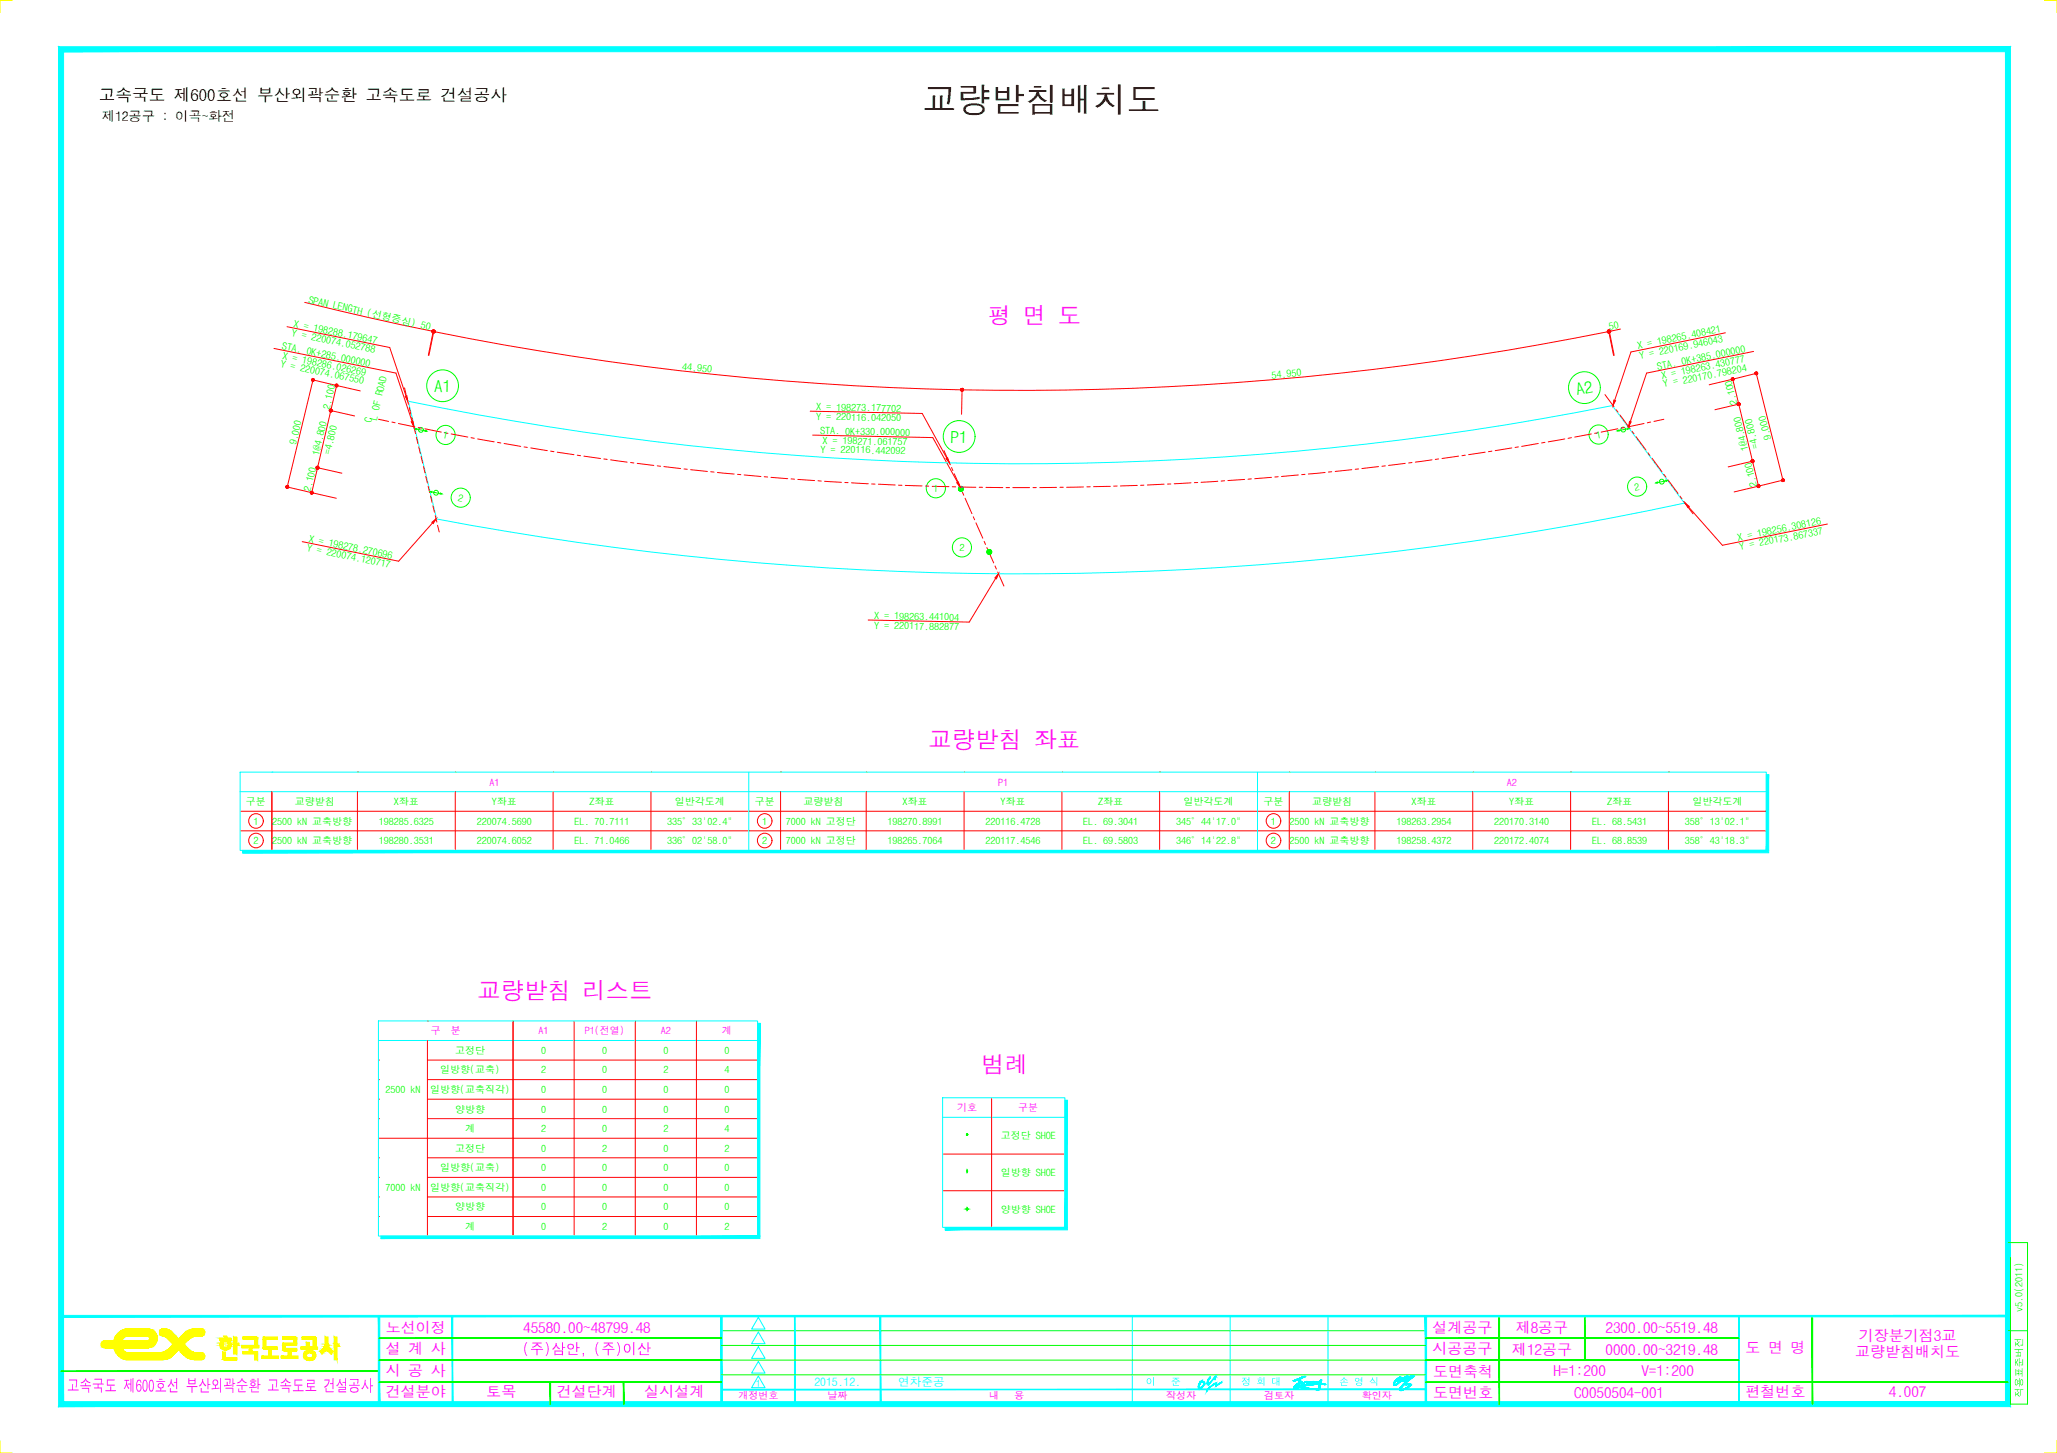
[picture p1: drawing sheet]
<svg xmlns="http://www.w3.org/2000/svg" width="841mm" height="594mm" viewBox="0 0 841 594" stroke-linecap="round" stroke-linejoin="round" font-family="sans-serif">
<defs><g id="words">
<text font-size="13.9" x="377.3" y="45.8">교량받침배치도</text>
<g font-size="9.5" fill="#f0f">
<text x="403.9" y="132.4">평 면 도</text>
<text x="379.6" y="305.7">교량받침 좌표</text>
<text x="195.2" y="408.6">교량받침 리스트</text>
<text x="401.4" y="438.8">범례</text>
</g>
<text font-size="6.8" x="40.3" y="41.3">고속국도 제600호선 부산외곽순환 고속도로 건설공사</text>
<g font-size="6.8" fill="#0f0">
<text x="177.5" y="160.2" transform="rotate(1 177.5 160.2)">A1</text>
<text x="644.9" y="161.6" transform="rotate(-11 644.9 161.6)">A2</text>
<text x="388.7" y="180.9" transform="rotate(1 388.7 180.9)">P1</text>
</g>
<text font-size="6.8" fill="#f0f" x="27.3" y="569">고속국도 제600호선 부산외곽순환 고속도로 건설공사</text>
<g font-size="6.1" fill="#f0f">
<text x="157.7" y="545">노선이정</text>
<text x="213.9" y="544.8">45580.00~48799.48</text>
<text x="585.7" y="545">설계공구</text>
<text x="619.7" y="544.8">제8공구</text>
<text x="656.5" y="544.8">2300.00~5519.48</text>
<text x="760.1" y="548.4">기장분기점3교</text>
<text x="157.7" y="553.8">설 계 사</text>
<text x="213.7" y="553.8">(주)삼안, (주)이산</text>
<text x="585.7" y="553.7">시공공구</text>
<text x="618.2" y="553.9">제12공구</text>
<text x="656.5" y="553.9">0000.00~3219.48</text>
<text x="713.7" y="553.2">도 면 명</text>
<text x="758.5" y="554.9">교량받침배치도</text>
<text x="157.7" y="562.8">시 공 사</text>
<text x="586" y="562.8">도면축척</text>
<text x="635.1" y="562.6">H=1:200</text>
<text x="671.1" y="562.6">V=1:200</text>
<text x="157.7" y="571.3">건설분야</text>
<text x="198.8" y="571.2">토목</text>
<text x="227.7" y="571.3">건설단계</text>
<text x="263.4" y="571.2">실시설계</text>
<text x="586" y="571.7">도면번호</text>
<text x="643.6" y="571.6">C0050504-001</text>
<text x="713.7" y="571.3">편철번호</text>
<text x="772.3" y="571.3">4.007</text>
</g>
<text font-size="5.5" x="41.6" y="49.5">제12공구 : 이곡~화전</text>
<g font-size="4.8" fill="#0ff">
<text x="333" y="566.9">2015.12.</text>
<text x="367.3" y="566.9">연차준공</text>
</g>
<g font-size="4.1" fill="#0f0">
<text x="125.9" y="123.8" transform="rotate(13 125.9 123.8)">SPAN LENGTH (선형중심) 50</text>
<text x="119.1" y="137.5" transform="rotate(11 119.1 137.5)">Y = 220074.052788</text>
<text x="119.9" y="133.6" transform="rotate(11 119.9 133.6)">X = 198288.179647</text>
<text x="658.1" y="135" transform="rotate(-11 658.1 135)">50</text>
<text x="115.1" y="142.6" transform="rotate(11 115.1 142.6)">STA. 0K+285.000000</text>
<text x="669.8" y="142.8" transform="rotate(-11 669.8 142.8)">X = 198265.408421</text>
<text x="115.3" y="146.7" transform="rotate(12 115.3 146.7)">X = 198286.026269</text>
<text x="670.6" y="146.7" transform="rotate(-11 670.6 146.7)">Y = 220169.946043</text>
<text x="114.5" y="150.3" transform="rotate(11 114.5 150.3)">Y = 220074.067550</text>
<text x="278.8" y="151.1" transform="rotate(6 278.8 151.1)">44.950</text>
<text x="520" y="154.8" transform="rotate(-5 520 154.8)">54.950</text>
<text x="677.8" y="151.1" transform="rotate(-11 677.8 151.1)">STA. 0K+385.000000</text>
<text x="679.6" y="154.8" transform="rotate(-11 679.6 154.8)">X = 198263.430777</text>
<text x="680.3" y="158.4" transform="rotate(-11 680.3 158.4)">Y = 220170.798204</text>
<text x="134.8" y="167.6" transform="rotate(-77 134.8 167.6)">2.100</text>
<text x="333.8" y="167.7" transform="rotate(1 333.8 167.7)">X = 198273.177702</text>
<text x="710.4" y="165.2" transform="rotate(-104 710.4 165.2)">2.100</text>
<text x="151.8" y="172.8" transform="rotate(-77 151.8 172.8)">C</text>
<text x="154" y="172.1" transform="rotate(-77 154 172.1)">L OF ROAD</text>
<text x="333.7" y="171.7" transform="rotate(1 333.7 171.7)">Y = 220116.042050</text>
<text x="180.8" y="179.1" transform="rotate(12 180.8 179.1)">1</text>
<text x="335.4" y="177.5" transform="rotate(1 335.4 177.5)">STA. 0K+330.000000</text>
<text x="652.9" y="179.4" transform="rotate(-11 652.9 179.4)">1</text>
<text x="724.3" y="179.6" transform="rotate(-104 724.3 179.6)">9.000</text>
<text x="121" y="182.1" transform="rotate(-77 121 182.1)">9.000</text>
<text x="335.4" y="185.1" transform="rotate(1 335.4 185.1)">Y = 220116.442092</text>
<text x="336.3" y="181.5" transform="rotate(1 336.3 181.5)">X = 198271.061757</text>
<text x="714.9" y="184" transform="rotate(-104 714.9 184)">1@4.800</text>
<text x="719.1" y="183" transform="rotate(-104 719.1 183)">=4.800</text>
<text x="130.4" y="186.4" transform="rotate(-77 130.4 186.4)">1@4.800</text>
<text x="135.1" y="186.1" transform="rotate(-77 135.1 186.1)">=4.800</text>
<text x="127" y="201.2" transform="rotate(-77 127 201.2)">2.100</text>
<text x="381.6" y="201.1" transform="rotate(1 381.6 201.1)">1</text>
<text x="668.6" y="200.6" transform="rotate(-12 668.6 200.6)">2</text>
<text x="718.5" y="198.8" transform="rotate(-104 718.5 198.8)">2.100</text>
<text x="187" y="204.8" transform="rotate(12 187 204.8)">2</text>
<text x="126.1" y="221.5" transform="rotate(11 126.1 221.5)">X = 198278.270696</text>
<text x="710.7" y="221.1" transform="rotate(-11 710.7 221.1)">X = 198256.308126</text>
<text x="125.3" y="225.4" transform="rotate(12 125.3 225.4)">Y = 220074.120717</text>
<text x="392.3" y="225.3" transform="rotate(1 392.3 225.3)">2</text>
<text x="711.5" y="225.1" transform="rotate(-11 711.5 225.1)">Y = 220173.867337</text>
<text x="357.4" y="257.1" transform="rotate(1 357.4 257.1)">Y = 220117.882877</text>
<text x="357.5" y="253.1" transform="rotate(1 357.5 253.1)">X = 198263.441004</text>
<text x="100.5" y="329.2">구분</text>
<text x="120.5" y="329.2">교량받침</text>
<text x="161" y="329.2">X좌표</text>
<text x="201" y="329.2">Y좌표</text>
<text x="241" y="329.2">Z좌표</text>
<text x="275.9" y="329.2">일반각도계</text>
<text x="308.6" y="329.2">구분</text>
<text x="328.5" y="329.2">교량받침</text>
<text x="369" y="329.2">X좌표</text>
<text x="409" y="329.2">Y좌표</text>
<text x="449" y="329.2">Z좌표</text>
<text x="483.9" y="329.2">일반각도계</text>
<text x="516.6" y="329.2">구분</text>
<text x="536.4" y="329.2">교량받침</text>
<text x="577" y="329.2">X좌표</text>
<text x="617.1" y="329.2">Y좌표</text>
<text x="657.1" y="329.2">Z좌표</text>
<text x="691.9" y="329.2">일반각도계</text>
<text x="103.6" y="337.2">1</text>
<text x="111.3" y="337.2">2500 kN 교축방향</text>
<text x="154.9" y="337.2">198285.6325</text>
<text x="194.9" y="337.2">220074.5690</text>
<text x="234.9" y="337.2">EL. 70.7111</text>
<text x="272.8" y="337.2">335°33'02.4&quot;</text>
<text x="311.6" y="337.2">1</text>
<text x="321.3" y="337.2">7000 kN 고정단</text>
<text x="362.9" y="337.2">198270.8991</text>
<text x="402.9" y="337.2">220116.4728</text>
<text x="442.9" y="337.2">EL. 69.3041</text>
<text x="480.9" y="337.2">345°44'17.0&quot;</text>
<text x="519.6" y="337.2">1</text>
<text x="527.3" y="337.2">2500 kN 교축방향</text>
<text x="570.9" y="337.2">198263.2954</text>
<text x="610.9" y="337.2">220170.3140</text>
<text x="650.9" y="337.2">EL. 68.5431</text>
<text x="688.8" y="337.2">358°13'02.1&quot;</text>
<text x="103.6" y="345.2">2</text>
<text x="111.3" y="345.2">2500 kN 교축방향</text>
<text x="154.9" y="345.2">198280.3531</text>
<text x="194.9" y="345.2">220074.6052</text>
<text x="234.9" y="345.2">EL. 71.0466</text>
<text x="272.8" y="345.2">336°02'58.0&quot;</text>
<text x="311.6" y="345.2">2</text>
<text x="321.3" y="345.2">7000 kN 고정단</text>
<text x="362.9" y="345.2">198265.7064</text>
<text x="402.9" y="345.2">220117.4546</text>
<text x="442.9" y="345.2">EL. 69.5803</text>
<text x="480.9" y="345.2">346°14'22.8&quot;</text>
<text x="519.6" y="345.2">2</text>
<text x="527.3" y="345.2">2500 kN 교축방향</text>
<text x="570.9" y="345.2">198258.4372</text>
<text x="610.9" y="345.2">220172.4074</text>
<text x="650.9" y="345.2">EL. 68.8539</text>
<text x="688.8" y="345.2">358°43'18.3&quot;</text>
<text x="186.1" y="430.9">고정단</text>
<text x="221.2" y="430.9">0</text>
<text x="246.2" y="430.9">0</text>
<text x="271.2" y="430.9">0</text>
<text x="296.2" y="430.9">0</text>
<text x="180" y="438.9">일방향(교축)</text>
<text x="221.2" y="438.9">2</text>
<text x="246.2" y="438.9">0</text>
<text x="271.2" y="438.9">2</text>
<text x="296.2" y="438.9">4</text>
<text x="157.6" y="446.9">2500 kN</text>
<text x="175.9" y="446.9">일방향(교축직각)</text>
<text x="221.2" y="446.9">0</text>
<text x="246.2" y="446.9">0</text>
<text x="271.2" y="446.9">0</text>
<text x="296.2" y="446.9">0</text>
<text x="186.1" y="454.9">양방향</text>
<text x="221.2" y="454.9">0</text>
<text x="246.2" y="454.9">0</text>
<text x="271.2" y="454.9">0</text>
<text x="296.2" y="454.9">0</text>
<text x="190.2" y="462.9">계</text>
<text x="221.2" y="462.9">2</text>
<text x="246.2" y="462.9">0</text>
<text x="271.2" y="462.9">2</text>
<text x="296.2" y="462.9">4</text>
<text x="409.2" y="465.9">고정단 SHOE</text>
<text x="186.1" y="470.9">고정단</text>
<text x="221.2" y="470.9">0</text>
<text x="246.2" y="470.9">2</text>
<text x="271.2" y="470.9">0</text>
<text x="296.2" y="470.9">2</text>
<text x="180" y="478.9">일방향(교축)</text>
<text x="221.2" y="478.9">0</text>
<text x="246.2" y="478.9">0</text>
<text x="271.2" y="478.9">0</text>
<text x="296.2" y="478.9">0</text>
<text x="409.2" y="480.8">일방향 SHOE</text>
<text x="157.6" y="486.9">7000 kN</text>
<text x="175.9" y="486.9">일방향(교축직각)</text>
<text x="221.2" y="486.9">0</text>
<text x="246.2" y="486.9">0</text>
<text x="271.2" y="486.9">0</text>
<text x="296.2" y="486.9">0</text>
<text x="186.1" y="494.9">양방향</text>
<text x="221.2" y="494.9">0</text>
<text x="246.2" y="494.9">0</text>
<text x="271.2" y="494.9">0</text>
<text x="296.2" y="494.9">0</text>
<text x="409.2" y="495.8">양방향 SHOE</text>
<text x="190.2" y="502.9">계</text>
<text x="221.2" y="502.9">0</text>
<text x="246.2" y="502.9">2</text>
<text x="271.2" y="502.9">0</text>
<text x="296.2" y="502.9">2</text>
<text x="827" y="536.3" transform="rotate(-90 827 536.3)">v5.0(2011)</text>
<text x="827" y="571.4" transform="rotate(-90 827 571.4)">적용표준버전</text>
</g>
<g font-size="4.1" fill="#f0f">
<text x="200.1" y="321.2">A1</text>
<text x="408.1" y="321.2">P1</text>
<text x="616.1" y="321.2">A2</text>
<text x="176.1" y="422.9">구</text>
<text x="184.3" y="422.9">분</text>
<text x="220.2" y="422.9">A1</text>
<text x="239.1" y="422.9">P1(전열)</text>
<text x="270.2" y="422.9">A2</text>
<text x="295.2" y="422.9">계</text>
<text x="391.3" y="454.3">기호</text>
<text x="416.3" y="454.3">구분</text>
<text x="301.9" y="572">개정번호</text>
<text x="338.4" y="571.9">날짜</text>
<text x="404.5" y="572.1">내</text>
<text x="414.7" y="572.1">용</text>
<text x="476.8" y="572">작성자</text>
<text x="516.8" y="571.9">검토자</text>
<text x="556.9" y="572">확인자</text>
</g>
<g font-size="4.1" fill="#0ff">
<text x="309.1" y="567">1</text>
<text x="468.5" y="566.4">이</text>
<text x="478.7" y="566.4">준</text>
<text x="507.4" y="566.3">정 희 대</text>
<text x="547.5" y="566.3">손 영 식</text>
</g>
</g></defs>
<!-- layer: CX-BORD-LIN2 -->
<path d="M821 508.1h8v66h-7v-60M295 544.1h288M295 550.1h288M295 556.1h288M821 544.1h8M295 562.1h288" fill="none" stroke="#0f0" stroke-width=".41"/>
<!-- layer: CX-BORD-LIN1 -->
<g fill="#0ff" stroke="#0ff" stroke-width=".41">
<path d="M497 562.6h.2z"/>
<path d="M295 568.2h288v-.2zM295 568h288l-288 .2z"/>
<path d="M24 575.1h798l-2-2zM24 575.1l2-2h794zM24 19.1v556l2-2zM24 19.1l2 2v552zM24 19.1l2 2 796-2zM26 21.1l796-2-2 2zM822 19.1l-2 2 2 554zM820 21.1l2 554-2-2z"/>
<path d="M154.7 538.1v36h.6zM154.7 538.1h.6v36z"/>
<path d="M184.8 538.1v36h.3zM184.8 538.1h.3v36z"/>
<path d="M294.7 538.1v36h.6zM294.7 538.1h.6v36z"/>
<path d="M324.8 538.1v36h.3zM324.8 538.1h.3v36z"/>
<path d="M359.8 538.1v36h.3zM359.8 538.1h.3v36z"/>
<path d="M582.7 538.1v36h.6zM582.7 538.1h.6v36z"/>
<path d="M710.8 538.1v36h.3zM710.8 538.1h.3v36z"/>
<path d="M25 538.4h796v-.6zM25 537.8h796l-796 .6z"/>
<path d="M493.8 568l-.5 .7 .1 .1zM493.8 568l.2 .1-.6 .7zM494.6 567.2l-.8 .8 .2 .1zM494.6 567.2l-.6 .9zM494.6 567.2l.1 .1 .7-.8zM495.4 566.5l-.7 .8zM495.4 566.5l1-.7zM495.5 566.6l.9-.8zM496.4 565.8l.5-.2zM496.5 566l.4-.4zM496.9 565.6v.2l.3-.2zM496.9 565.8l.3-.2zM497.2 565.6l-.2 .2zM497 565.8h.2zM497 565.9l.2 .3zM497 565.9l.2 .3zM497 566.2l.3 .1zM497 566.2l.3 .1zM497.1 566.4l.2-.1zM497.1 566.4l.2-.1zM497.3 566.3v.2zM497.5 566.3l-.2 .2zM497.5 566.3v.2l.4-.5zM497.9 566l-.4 .5zM497.9 566l.8-.5zM498 566.2l.7-.7zM498.7 565.5l.9-.4zM498.8 565.7l.8-.6 .1 .2z"/>
<path d="M494.9 563.2l-.2 .3zM494.7 563.3l.2-.1-.2 .3zM494.7 563.3l-.2 .4zM494.7 563.3l-.2 .4zM494.4 563.6l-.2 .6zM494.4 563.6l-.2 .6zM494 564.1l-.1 .7zM494 564.1l-.1 .7-.2-.1zM493.7 564.7l.1 .7zM493.7 564.7l.1 .7h-.2zM493.6 565.4l.3 .4zM493.6 565.4l.3 .4zM493.6 565.8h.3zM493.6 565.8l.2 .3zM493.9 565.8l-.1 .3 .3-.2zM493.8 566.1l.3-.2 .1 .2zM494.1 565.9l.1 .2 .1-.4zM494.3 565.7l-.1 .4zM497 562.6l-2.7 3.1 .2 .2zM497 562.6l-2.5 3.3z"/>
<path d="M497 562.8l-.2 1.3 .4-1.5zM497 562.8l-.2 1.3h-.2z"/>
<path d="M491.4 564.6l-.2 .4zM491 564.8l.4-.2-.2 .4zM491 564.8l-.1 .5zM491 564.8l-.1 .5zM490.7 565.2l-.1 .5zM490.7 565.2l-.1 .5-.2-.1zM490.4 565.6l.1 .3zM490.4 565.6l.1 .3zM490.3 565.8v.5zM490.3 565.8v.5zM490.2 566.3v.6zM490.2 566.3v.6zM490 566.9l.2 .4zM490 566.9v.4zM490 567.3l.3 .2zM490 567.3l.3 .2zM490.1 567.6l.3 .1zM490.1 567.6l.3 .1-.1 .2zM490.4 567.7l-.1 .2 .3-.2zM490.3 567.9l.3-.2zM490.6 567.7v.2l.3-.3zM490.9 567.6l-.3 .3zM490.9 567.6l.3-.2zM491.2 567.4l.1 .1-.4 .3zM491.4 567.1l-.1 .4zM491.4 567.1l-.1 .4zM491.6 566.8l-.1 .4zM491.6 566.8l-.1 .4zM491.9 566.4l-.2 .5zM491.9 566.4l-.2 .5zM492.1 566.1v.4zM492.1 566.1v.4zM492.3 565.8v.4zM492.3 565.8v.4zM492.3 565.6l.1 .2zM492.3 565.6l.1 .2zM492.2 565.4l.3 .2zM492.2 565.4l.3 .2zM491.9 565.1l.5 .2zM492 564.9l.4 .4-.5-.2zM491.7 565l.3-.1zM491.7 564.8l.3 .1zM491.4 565l.3-.2zM491.3 564.8h.4l-.3 .2zM491.3 564.8l-.1 .4zM491.1 565l.2-.2-.1 .4zM491.1 565l-.3 .6zM491.1 565l-.3 .6zM490.6 565.5l-.1 .4zM490.6 565.5l-.3 .3zM490.3 565.8v.8zM490.3 565.8v.8h-.2zM490.1 566.6l.2 .4zM490.1 566.6l.2 .4h-.2zM490.1 567l.3 .2zM490.1 567l.3 .2zM490.3 567.3l.3-.1z"/>
</g>
<!-- layer: CX-BORD-LIN2 -->
<g fill="#0f0" stroke="#0f0" stroke-width=".41">
<path d="M25 560.8h130v-.3zM25 560.5h130l-130 .3z"/>
<path d="M224.8 565.1v9h.3zM224.8 565.1h.3v9z"/>
<path d="M254.8 565.1v9h.3zM254.8 565.1h.3v9z"/>
<path d="M612.8 538.1v36h.3zM612.8 538.1h.3v36z"/>
<path d="M647.8 538.1v18h.3zM647.8 538.1h.3v18z"/>
<path d="M740.8 538.1v36h.3zM740.8 538.1h.3v36z"/>
<path d="M155 547.3h140v-.3zM155 547h140l-140 .3z"/>
<path d="M155 556.2h140v-.3zM155 555.9h140l-140 .3z"/>
<path d="M155 565.2h140v-.2zM155 565h140l-140 .2z"/>
<path d="M583 547.3h128v-.3zM583 547h128l-128 .3z"/>
<path d="M583 556.2h128v-.3zM583 555.9h128l-128 .3z"/>
<path d="M583 565.2h238v-.2zM583 565h238l-238 .2z"/>
</g>
<!-- layer: CX-BORD-LIN1 -->
<g fill="none" stroke="#0ff" stroke-width=".41">
<path d="M310 538.6l2.8 4.8h-5.5zM463 538.1v36M503 538.1v36M543 538.1v36M310 544.6l2.8 4.8h-5.5zM310 550.6l2.8 4.8h-5.5zM310 556.7l2.8 4.7h-5.5zM310 562.6l2.8 4.8h-5.5zM528.9 564.4h.1M528.9 567.3h.3M528.9 567.4h.3M528.9 564.4v.3"/>
<path d="M529 564.7h.1M529 567.2h.1M529 567.1h.1M529.1 564.4v.3M529.1 567.5h.1M529.3 564.6h.1M529.3 567.1h-.3l.3 .6 1.1 .2M529.4 566.6h.1M529.4 564.3h.1M529.4 566.6l-.3 .9M529.4 564.3v.3M529.5 564.3h.1"/>
<path d="M529.5 567.7l.3 .1M529.5 564.5h.1M529.5 564.2v.3M529.6 566.4h.1M529.7 566.9h1.2M529.7 566.9v.1M529.7 566.9h.1M529.7 564.2h.1M529.7 564.2l-.1 .3-.9 .1h.5v-.2M529.8 566.9h.1M529.8 567.8h.1M529.8 564.2h.1"/>
<path d="M529.8 567.1h1.4M529.8 566.9v.2M529.8 567.8v.2M529.8 566.2h.1M529.8 567.1h.1M529.8 564.1v.3h-1v.3M529.8 566.2v.4h-.4M529.8 566.8l.1 .3M529.8 567.9l.1 .1M529.9 566.8h.1M529.9 566.2h.1M529.9 567.9h.1"/>
<path d="M529.9 564.1h.1M529.9 568h.1M529.9 566.1v.3l-.8 .5M529.9 564.1v.3M530 566.2h.1M530 566.8v.3M530 567.9v.1M530 568h.1M530 564.1h.1M530 564.1v.2l-.7 .1v.2M530.1 566.8h.1M530.1 566.1h.1"/>
<path d="M530.1 564h.1M530.1 566.8v.3M530.1 566h.1M530.1 568h.1M530.1 564v.3M530.1 566v.3M530.1 567.1h.1M530.2 566.8h.1M530.2 565.9h.1M530.2 567.7h.1M530.2 564h.1M530.2 565.9v.3l-.5 .1-.8 .9"/>
<path d="M530.2 564v.2M530.2 566.8v.4M530.2 567.7v.3M530.3 567h.1M530.3 567.2h.1M530.3 564h.1M530.3 567.2l1.8 .2M530.3 566.8v.4M530.3 566.8h.1M530.3 565.9h.1M530.3 563.9h.1M530.3 565.8v.3l-.5 .1"/>
<path d="M530.3 564l-.8 .3v.2M530.4 566.9h.1M530.4 565.8h.1M530.4 563.9h.1M530.4 567.2h.1M530.4 566.7v.5M530.4 566.7h.1M530.4 565.8l-1.2 1 .2 1M530.4 563.9v.2M530.5 567h.1M530.5 565.8h.1M530.5 566.7v1.1l-.4 .2"/>
<path d="M530.5 563.9v.2h-.7M530.5 567.3h.1M530.5 567.7h.1M530.5 563.9h.1M530.5 565.7v.3M530.6 566.7h.1M530.6 565.7h.1M530.6 566.9h.1M530.6 565.7v.2l-.5 .1M530.6 567.6h-.3v.4M530.6 566.7v1h-.4M530.6 566.7l.1 .8h-.3"/>
<path d="M530.7 566.9h.1M530.7 565.6v.2l-.5 .1M530.7 565.6h.1M530.7 566.7h.1M530.7 563.8h.1M530.7 567.4h-.3v.6l-.8-.2M530.7 563.8l-.1 .2M530.8 565.6h.1M530.8 563.7v.3l-.8 .1M530.8 565.5v.3M530.8 567.2h.1M530.8 563.9h.1"/>
<path d="M530.8 563.8h.1M530.8 563.7h.1M530.9 566.4h.2M530.9 565.5h.1M530.9 566.3h.3M530.9 566.3h.2M530.9 563.7h.1M530.9 567.1h.1M530.9 566.2h.1M530.9 567.2h.1M530.9 566.1h.3M530.9 563.7v.2"/>
<path d="M530.9 566.1v1.1M531 563.7h.1M531 566.9h.1M531 566h.1M531 567.1h.1M531 565.4v.3M531 567.1v.1M531 567.2h.1M531 566.6h.1M531 565.8h.2M531 565.8v1.1M531.1 566.5h.1"/>
<path d="M531.1 565.7h.1M531.1 566.6h-.3v.7h-.3M531.1 567.1v.1M531.1 565.2h.1M531.1 566.6h.1M531.1 567.1h.1M531.1 563.9h.1M531.1 565.2l1.3 .1M531.2 564.9h.1M531.2 565h.1M531.2 565.1h.1M531.2 566.9h.1"/>
<path d="M531.2 566.2h.1M531.2 567.2h.1M531.2 564.8h.2M531.2 564.9h.2M531.2 565h.2M531.2 563.6l-.1 .3M531.2 564.5h.1M531.2 564.7h.1M531.2 564.4h.2M531.2 564.5h.2M531.2 564.6h.2M531.2 567.2l1.7 .1"/>
<path d="M531.2 563.6h.1M531.2 565.7h.1M531.2 565.9h.1M531.2 564.2h.1M531.2 564.1v2h-.3M531.2 565.9l-.2 .1M531.2 566.9h-1.5M531.2 563.6v.2M531.2 566.6v.3M531.3 563.6h.1M531.3 565.7h.1M531.3 567.2h.1"/>
<path d="M531.3 565.7l-.9 .1M531.3 565.6l-.7 .1M531.3 564.1h.2M531.3 563.6v2.1M531.3 567.2v.1M531.3 565.1h.1M531.3 566.8h.1M531.3 565.3h.1M531.3 566.6h.1M531.3 567.3h.1M531.3 563.9h.1M531.3 566.6v.2"/>
<path d="M531.4 564.7h.1M531.4 564.8h.1M531.4 564.9h.1M531.4 567.3h.1M531.4 563.8h.1M531.4 564.7h-.2l-.1 2.2M531.4 566.6v.2M531.4 567.2v.1M531.4 563.5h.1M531.4 567.2h.1M531.4 564.3h.1M531.4 565.2h.1"/>
<path d="M531.4 564.4h.1M531.4 564.5h.1M531.4 566.6h.1M531.4 563.5v1.4M531.5 564.1h.1M531.5 564.2h-.3M531.5 565.2l-.1 .3-.7 .1M531.5 567.2h.1M531.5 563.5l-.2 .5M531.5 566.6v.2M531.5 563.5h.1M531.5 565.2h.1"/>
<path d="M531.5 566.8h.1M531.5 565.4v-.2l.8-.1v1l.7-.7M531.5 567.2v.1M531.5 563.9h-.2M531.6 563.5h.1M531.6 566.8h.1M531.6 567.2v.1M531.6 567.2h.1M531.6 566.6v.2M531.7 565.2h.1M531.7 565.1l-.1 .3-.7 .1v.3M531.7 566.8h.1"/>
<path d="M531.7 566.6v.2M531.7 567.2v.1M531.7 565.1h.1M531.7 565.3h.1M531.7 567.2h.1M531.7 563.4v.3h-.8M531.7 565.1v.2M531.8 566.6v.2M531.8 567.2v.1M531.8 565.1h.1M531.8 566.7h.1M531.8 567.2h.1"/>
<path d="M531.8 565.1h.4l.1 1h.3l.1-.4M531.8 565.1v.2l-.7 .1M531.9 567.3h.1M531.9 567.2v.2M531.9 563.3h.1M531.9 565.1h.1M531.9 565.3h.1M531.9 566.7h.1M531.9 567.4l1.7 .1M532 563.6h.1M532 567.2h.1M532 567.4h.1"/>
<path d="M532 565l-.1 .3M532 565.2h.1M532 565.1h.1M532 566.5v.2l-2.1 .1M532 565v.2M532 563.5h.1M532 567.3h.1M532 563.2v.3M532 567.2v.2M532.1 565v.2M532.1 566.5v.2M532.1 563.2h.1"/>
<path d="M532.1 565h.1M532.1 566.5h.1M532.2 565.8h.1M532.2 565.9h.1M532.2 566.7h.1M532.2 567.4h.1M532.2 567.3h.1M532.2 565.8h.7M532.2 565.8h.2M532.2 563.4h.1M532.2 565.5h.1M532.2 565.5h.2"/>
<path d="M532.2 566.5v.2M532.2 567.3l.1 .1M532.3 563.1h.1M532.3 566.5h.1M532.3 565.4h.1M532.3 567.4h.1M532.3 567.3h.1M532.3 565.3h.1M532.3 563.1l-.1 .4M532.3 567.3v.1M532.3 566.5v.2M532.4 565.8h.1"/>
<path d="M532.4 566.7h.1M532.4 567.3h.1M532.4 567.4h.1M532.4 565.4h.1M532.4 565.5h.1M532.4 565.3h.1M532.4 565.3l-.2 .3M532.4 565.9v.2M532.4 566.5v.2M532.5 566.5h.1M532.5 566.7h.1M532.5 567.3h.1"/>
<path d="M532.5 567.4h.1M532.5 563l-.1 .4h-.8v.5h-1v.2M532.5 567.3l-.1 .1M532.5 563l.1 .3M532.5 566.5v.2M532.5 567.3v.1M532.6 563h.1M532.6 567.3h.1M532.6 566.5v.2M532.6 566.6h.1M532.6 566.5h.1M532.7 563h.1"/>
<path d="M532.7 563l-.1 .3M532.7 567.3l-.1 .2M532.7 567.3v.2M532.7 567.5l1.8 .2M532.8 567.3h.1M532.8 567.4h.1M532.8 566.6h.1M532.8 566.4h.1M532.8 567.5h.1M532.8 563l-.1 .3h-.9v.3l-1.5 .3M532.8 566.4v.2M532.8 563h.1"/>
<path d="M532.8 562.9v.3M532.8 567.3l.1 .2M532.9 562.9h.1M532.9 566.6h.1M532.9 566.4h.1M532.9 565.5h.1M532.9 567.3h.1M532.9 567.5h.1M532.9 565.5l-.1 .4-.6-.1M532.9 566.4l-.1 .2M532.9 566.6l-2.2 .1M532.9 562.9v.3h-.9v.4"/>
<path d="M532.9 566.4l.1 .2M532.9 567.4v.1M533 562.9h.1M533 566.6h.1M533 566.4h.1M533 567.4h.1M533 567.5h.1M533 562.9l.1 .2M533 567.4v.1M533.1 562.9h.1M533.1 563.1h.1M533.1 566.6h.1"/>
<path d="M533.1 567.5h.1M533.1 567.4h.1M533.1 562.8v.3M533.1 567.4v.1M533.1 562.8l.4 .1M533.1 563.1h-1v.4l-.8 .1M533.2 562.8h.1M533.2 567.4h.1M533.2 567.5h.1M533.2 565.3h.1M533.2 566.6h.1M533.2 566.4h.1"/>
<path d="M533.2 565.3l-.5 .7M533.2 566.4l-.1 .2M533.2 566.4v.2M533.2 567.4v.1M533.3 567.4h.1M533.3 566.6h.1M533.3 562.8l-.1 .2M533.3 565.2l-.1 .3-.4 .1M533.3 567.4l.1 .1M533.4 562.8h.1M533.4 565.2h.1M533.4 562.8l-.1 .2"/>
<path d="M533.4 566.6h.1M533.4 566.3h.1M533.4 567.5h.1M533.4 565.1l-.5 .7M533.4 566.3v.3M533.4 562.8l-1.1 .2v.4M533.4 565.4l.1-.3 1-.1v.8M533.4 567.4v.1M533.5 562.8h.1M533.5 567.5h.1M533.5 567.4h.1M533.5 566.6h-2.2"/>
<path d="M533.5 562.9h.1M533.5 567.4v.1M533.6 566.3h.1M533.6 567.5h.1M533.6 567.4h.1M533.6 562.9h-.7M533.6 565l-.1 .3-.4 .1M533.6 566.3l-.1 .3M533.6 566.5h.1M533.7 567.5h.1M533.7 565h.1M533.7 566.3v.2"/>
<path d="M533.7 566.3h.1M533.8 566.3h.1M533.8 566.5h.1M533.8 567.5h.1M533.8 564.9v.3M533.8 566.3l-.1 .2M533.8 566.3v.2M533.9 567.6h.1M533.9 567.5h.1M533.9 565.1h.1M533.9 565.1v-.2h.4l.1 .9-.1-.9-1.2 .4M533.9 567.6h1"/>
<path d="M533.9 567.5v.1M533.9 565.1l-.6 .1M534 566.3h.1M534 566.3v.2M534 567.5v.1M534 567.6h.1M534 566.5h.1M534 567.5h.1M534 564.9v.2M534 564.8v.3M534.1 566.5h.1M534.1 566.3h.1"/>
<path d="M534.1 567.5h.1M534.1 565h.1M534.1 564.8h.1M534.2 567.5h.1M534.2 564.8h.1M534.2 565.6h.4M534.2 564.8v.2M534.2 566.3v.2M534.2 567.5v.1M534.2 567.6h.1M534.2 566.3h.1M534.2 566.4h.1"/>
<path d="M534.2 565.5l1.5-.4v.4M534.2 565.4h.1M534.2 565.5h.1M534.2 565.3h.3M534.3 567.6h.1M534.3 566.4h.1M534.3 565.1h.1M534.3 565.1h.2M534.3 565.2h.2M534.3 566.2v.2M534.3 567.5v.1M534.4 566.2h.1"/>
<path d="M534.4 567.5h.1M534.5 567.6h.1M534.5 566.4h.1M534.5 565.3h.1M534.5 565.5h.1M534.5 566.4l-2.6 .1v.2M534.5 566.2v.2M534.5 567.7h.1M534.5 566.2h.1M534.5 567.7h1.1M534.5 567.5v.2M534.6 566.2h.1"/>
<path d="M534.6 567.6h.1M534.6 566.4h.1M534.7 567.6h.1M534.7 567.7h.1M534.7 566.2h.1M534.7 566.4h.1M534.7 566.2v.2M534.7 567.6v.1M534.8 567.6v.1M534.8 567.7h.1M534.8 566.2h.1M534.8 566.2v.2"/>
<path d="M534.9 566.3h.1M534.9 567.6h.1M534.9 566.1h.1M534.9 566.1v.3M535 567.7h.1M535 566.1v.2M535 567.6v.1M535 566.1h.1M535 566.3h.1M535 565l-.5 .7h-.3l.6-.2v-.3M535.1 566.1v.2M535.1 567.7h.1"/>
<path d="M535.1 566.1h.1M535.1 566.3h.1M535.2 567.7h.1M535.2 566.1h.1M535.2 566.3h.1M535.2 564.9h.1M535.2 566.3l-2.2 .1v.2M535.2 567.7v.1M535.3 564.9v.2l-.5 .1M535.3 567.8h.7M535.3 566.1v.2M535.3 567.7v.1"/>
<path d="M535.3 566.3h.1M535.3 566.1h.1M535.3 564.9h.1M535.3 567.7h.1M535.3 567.8h.1M535.4 565.1h.1M535.4 564.9h.1M535.4 564.9v.2M535.4 566.1v.2M535.4 567.7v.1M535.4 566.1h.1M535.4 566.3h.1"/>
<path d="M535.4 567.8h.1M535.5 566.1h.1M535.5 566.3h.1M535.5 565.1l-.3-.2v.3M535.5 566.1v.2M535.5 567.7v.1M535.5 567.7h.1M535.5 567.8h.1M535.6 565.1h.1M535.6 565.3h.6v-.2l2.2 .2M535.6 566.1v.2M535.6 567.7v.2"/>
<path d="M535.6 565.4h.1M535.6 567.8h.1M535.6 566.1h.1M535.6 566.3h.1M535.6 567.7h.1M535.6 567.9h.1M535.6 567.9h1.1M535.7 567.8v.1M535.7 565.2h.1M535.7 565.5h.1M535.7 566.3h.1M535.7 566.1h.1"/>
<path d="M535.7 567.9h.1M535.7 567.8h.1M535.7 566.1v.2M535.8 567.8l.1 .1M535.8 566.1h.1M535.8 566.3h.1M535.8 565.3v.2M535.8 566v.3M535.9 566h.1M535.9 567.8h.1M535.9 567.9h.1M535.9 565.3h.1"/>
<path d="M535.9 565.2v.3M535.9 566v.2M535.9 567.8v.1M535.9 566.2h.1M536 566.2h.1M536 567.8h.1M536 567.9h.1M536 566v.2M536 567.8v.1M536.1 566.2l-2.3 .1M536.1 566h.1M536.1 567.8h.1"/>
<path d="M536.1 566v.2M536.1 567.8v.2M536.2 566.2h.1M536.2 567.9h.1M536.2 568h.1M536.2 565.1l-.1 .3h-.5M536.2 568h2M536.2 566v.2M536.2 567.9v.1M536.2 566h.1M536.3 567.9v.1M536.4 566.2h.1"/>
<path d="M536.4 566h.1M536.4 567.9h.1M536.4 568h.1M536.4 565l-.1 .3M536.4 566l-.1 .2M536.4 565.9v.3M536.4 567.9v.1M536.4 565.2h.1M536.4 566.1h.1M536.5 566.1h.1M536.5 565.9v.2M536.5 567.9v.1"/>
<path d="M536.5 568h.1M536.6 565.9h.1M536.6 567.9h.1M536.6 564.9l-.1 .3M536.6 566.1h.1M536.6 567.9l.1 .1M536.7 565.9h.1M536.7 568h.1M536.7 565.9l-.1 .2M536.7 564.8v.3M536.7 564.8h.1M536.7 566.1h.1"/>
<path d="M536.7 567.9h.1M536.7 565.9v.2M536.7 567.9v.1M536.8 565.9h.1M536.8 567.9h.1M536.8 566.1l-2.3 .3M536.8 564.8v.2M536.8 565.9v.2M536.8 567.9v.1M536.8 565h.1M536.8 566.1h.1M536.8 565.9h4.7v.2"/>
<path d="M536.9 564.8h.1M536.9 568h.1M536.9 565h.1M536.9 564.8v.2M536.9 565.9v.2M537 566.1h.1M537 565.9h.1M537 568h.1M537 568l.1 .1M537.1 565.9h.1M537.1 568h.1M537.1 565.8l-.1 .3"/>
<path d="M537.1 565.8h.1M537.1 565.8v.3M537.1 568v.1M537.2 566.1h.1M537.2 568.1h.1M537.2 568h.1M537.2 565.2l-.8-.2v.2h-.8M537.2 565v.2h1.9M537.2 565.8v.3M537.2 568v.1M537.3 565.8h.1M537.3 566.1h.1"/>
<path d="M537.3 565.3h.1M537.3 568v.1M537.3 565.8v.3M537.4 565.8h.1M537.4 566.1h.1M537.4 568h.1M537.4 568.1h.1M537.4 565.8h3.9v.2M537.4 565.1v.2M537.4 565.8v.3M537.4 568l.1 .1M537.5 565.8h.1"/>
<path d="M537.5 566.1h.1M537.5 568.1h.1M537.5 565.8v.3h-2.3v.2M537.5 565.2v.2M537.5 565.4h.1M537.6 565.2h.1M537.6 566h.1M537.6 565.8h.1M537.6 568h.1M537.6 568.1h.1M537.6 565.2l-1-.3v.2l-1 .4v-.6l-.5 .1-.4 .6M537.6 568v.1"/>
<path d="M537.6 565.2l.1 .2M537.6 565.8v.2M537.6 568l.1 .1M537.7 565.4h.1M537.7 566h.1M537.7 565.8h.1M537.7 568.1h.1M537.7 568h.1M537.7 565.2v.2M537.7 565.8v.2M537.7 568v.1M537.8 565.8h.1"/>
<path d="M537.8 566h.1M537.8 565.4h.1M537.8 568h.1M537.8 568v.1M537.8 568.1h.1M537.9 565.2h.1M537.9 565.2l-.1 .2M537.9 565.8l-.1 .2M537.9 566h.1M537.9 565.8h.1M537.9 568.1h.1M537.9 565.2v.2"/>
<path d="M537.9 565.8v.2M537.9 568v.1M538 565.4h.1M538 568h.1M538 565.2v.2M538 568v.2M538.1 566h.1M538.1 568.2h.1M538.1 565.7h.1M538.1 568h.1M538.1 568.2h1.1M538.1 565.7v.3"/>
<path d="M538.2 566h.1M538.2 565.7h.1M538.2 568.2h.1M538.2 568h.1M538.2 565.1v.3M538.2 565.7l-.1 .3M538.2 568l-.1 .2M538.2 565.7v.2M538.2 568v.2M538.3 565.1h.1M538.3 565.3h.1M538.3 565.7h.1"/>
<path d="M538.3 568.1h.1M538.4 565.1h.1M538.4 565.1v.2M538.4 565.7v.2M538.4 568v.2M538.4 565.7h.1M538.4 565.9h.1M538.4 568.1h.1M538.4 568.2h.1M538.4 565.3h.1M538.5 565.7h.1M538.5 565.3h.1"/>
<path d="M538.5 568.2h.1M538.5 565.9h.1M538.5 565.1v.2M538.5 568v.2M538.6 565.9h.1M538.6 565.1h.1M538.6 568.1h.1M538.6 568.2h.1M538.6 565.7v.2M538.6 565.7v.2l-2.7 .1M538.6 568.1v.1M538.7 565.1h.1"/>
<path d="M538.7 565.7h.1M538.7 565l-.1 .3M538.7 565v.2M538.7 565.7v.2M538.7 565.7h2M538.8 565.7h.1M538.8 565.9h.1M538.8 568.2h.1M538.9 565.7v.2M538.9 565h.1M538.9 565.2h.1M538.9 565.9h.1"/>
<path d="M538.9 565.7h.1M538.9 568h.1M538.9 568.2h.1M538.9 565v.2M538.9 568v.2M539 565.9h.1M539 565.7h.1M539 568.2h.1M539 565h.1M539 568h.1M539.1 565.2h.1M539.1 565.7h.1"/>
<path d="M539.1 565.9h.1M539.1 568.2h.1M539.1 565l-.1 .2M539.1 565.7l-.1 .2M539.1 568l-.1 .2M539.2 565h.7M539.2 565v.2M539.2 565.7v.2M539.2 565h.1M539.2 565.9h.1M539.2 565.7h.1M539.2 567.9h.1"/>
<path d="M539.2 567.8h.3M539.3 565.1h.1M539.3 567.7h.1M539.3 567.5h.1M539.3 565.7h.1M539.3 565.8h.1M539.3 566.7h.1M539.3 566.9h.1M539.3 567h.1M539.3 567.1h.1M539.3 567.6h.1M539.3 564.9l-.1 .3"/>
<path d="M539.3 566.7v1.4h-2.3M539.3 567.1h.2M539.3 567.2h.2M539.3 567.3h.2M539.3 567.4h.2M539.3 567.5h.2M539.3 566.6h.2M539.3 566.7h.2M539.3 566.9h.2M539.3 567.6h.2M539.4 565.7h.1M539.4 566.5h.1"/>
<path d="M539.4 565.7v.1M539.4 566.4h.2M539.4 566.6h.1M539.4 565.8h.1M539.4 566.1h.1M539.4 566.3h.1M539.4 566.1h.2M539.4 566.1v1.9l-.6 .2M539.4 566.2h.2M539.5 565.9h.1M539.5 567.8h.1M539.5 565.1h.1"/>
<path d="M539.5 567.5h.1M539.5 567.2h.1M539.5 567.3h.1M539.5 565.7h.1M539.5 566.8h.1M539.5 566.9h.1M539.5 567h.1M539.5 567.6h.1M539.5 567.7h-.2M539.5 564.8h.1M539.5 565.5h.1M539.5 566.5h.1"/>
<path d="M539.5 566.6h.1M539.5 564.8v.3M539.5 565.5v2.4l-.3 .3M539.6 566.2h.1M539.6 565.4h.1M539.6 566.3h.1M539.6 565.4h.2M539.6 566.1h.1M539.6 566.1l-.2 .1M539.6 565.2h.2M539.7 565h.1M539.7 565.9h.1"/>
<path d="M539.7 564.7v1.2h-.2M539.7 564.6l.3 .1v-.6l-.1 .9M539.7 565.5h-.2M539.8 565.2h.1M539.8 565.1h.1M539.8 564.4h.1M539.8 565.8h.1M539.8 565.2l-.4 1.2M539.9 564.9h.1M539.9 565h.1M539.9 564.2h.2M539.9 565l-1.4 .1-.1 .2"/>
<path d="M539.9 565.6h.1M539.9 564.2h.1M539.9 565.6v.2M539.9 564.9l-2 .3M540 565.7v.2M540 564.7l-.4 .4M540 564.5h.1M540 564.5h-.2M540 565.9h.1M540.1 564.3h.1M540.1 564.2l-.3 .2M540.1 564.4h-.3l-.1 1.5"/>
<path d="M540.1 565.6h.1M540.1 565.9h.1M540.1 565.6v.3M540.2 565.7v.2M540.2 565.7h.1M540.3 565.7h.1M540.3 565.7v.2M540.3 565.9h.1M540.4 565.7h.1M540.4 565.9h.1M540.4 565.7v.2M540.5 565.7v.2"/>
<path d="M540.5 565.7h.1M540.6 565.9h.1M540.6 565.7v.2M540.6 565.7h.1M540.7 565.7v.2M540.7 565.9h.1M540.7 565.7h.1M540.8 565.9h.1M540.8 565.9l.9 .1M540.8 565.7v.2M540.9 565.7h.1M540.9 565.7v.2"/>
<path d="M540.9 565.9h.1M541 565.7v.2M541.1 565.9h.1M541.1 565.7h.1M541.1 565.8v.1M541.2 565.8h.1M541.2 565.8l.1 .2M541.4 565.8l.4 .3M541.6 566.1h.1M541.6 565.9v.2M541.7 565.9h.1M541.7 566.1h.1"/>
<path d="M541.7 565.9v.2M541.7 566h.1M541.8 566.1h.1M569.7 566h.1M569.8 565.8h.1M569.8 566.2h.1M569.8 566.1h.1M569.8 565.7l.2 .7M569.8 565.6h.2M569.8 565.5h.1M569.9 565.4h.1M569.9 565.8h.1"/>
<path d="M569.9 566h.1M569.9 566.1h.1M569.9 566h-.2M569.9 565.4l-.1 .9h.8M569.9 565.3h.1M569.9 565.7h.1M569.9 565.7l-.1 .1M570 565.2h.1M570 565.2l-.1 .6M570.1 565.1h.1M570.1 565.1l-.3 .5M570.1 565.4l-.3 .1"/>
<path d="M570.1 566.4h.1M570.1 566.3v.1M570.2 565.2l-.3 .1M570.2 566.3h.1M570.2 566.4h.1M570.3 566.3v.1M570.4 564.9l-.5 .5M570.5 566.2l-.1 .2M570.5 566.2h.1M570.5 566.3h.1M570.6 564.4h.1M570.7 566.1v.2"/>
<path d="M570.7 564.5h.1M570.7 564.6h.1M570.7 564.7h.1M570.8 564.5l-.6 .4M570.8 564.2l-.1 .5M570.8 564.7h.1M570.8 564.6v.1M570.9 566.2h.1M570.9 564.7h.1M570.9 564.6v.1M571 565.9l-.5 .5M571 564l-.5 .7"/>
<path d="M571.1 565.8l-.4 .5M571.1 563.9h.1M571.1 565.8h.1M571.1 566h.1M571.1 563.9l-.4 .4v.4M571.2 564.6h.1M571.2 564.5v.2M571.2 565.8h.1M571.2 565.7l-.4 .5-.8 .1M571.3 564.5l-1 .3-.3 .4M571.3 563.8l-.1 .2M571.4 564.6h.1"/>
<path d="M571.5 563.9h.1M571.5 564.4l-1.1 .3-.3 .4M571.5 565.5v.3M571.5 565.7l-.3 .3M571.6 564.6h.1M571.6 564.4h.1M571.6 564.4l-.1 .2M571.7 563.7h.1M571.7 564.4h.1M571.7 565.4h.1M571.7 563.4v.4M571.7 564.3v.2"/>
<path d="M571.7 565.3v.3M571.8 565.3h.1M571.8 563.8l-1 .3M571.8 563.8h.1M571.8 564.3h.1M571.9 563.3h.1M571.9 563.7h.1M571.9 563.6h.1M571.9 565.2h.1M571.9 565.2l-.6 .5M571.9 563.3v.4M571.9 564.2v.2"/>
<path d="M572 565.1h.1M572 563.6h.1M572 564.2h.1M572 564.2l-.7 .5M572 565.1l-.3 .3M572.1 563.7h.1M572.1 564.2h.1M572.1 564.4h.1M572.1 563.7h-.7l-.8 .7M572.1 564.1h.1M572.1 565h.1M572.1 563.5v.2"/>
<path d="M572.1 564.1v.3M572.1 564.3l-.4 .1M572.1 565l-1.1 .9M572.2 564.9h.1M572.2 563.5h.1M572.2 568.2h.1M572.2 568.1h.1M572.2 563.5v.1M572.2 564.1v.2M572.3 563.2h.1M572.3 564.8h.1M572.3 568h.1"/>
<path d="M572.3 567.9h.1M572.3 563.6h.1M572.3 564.2h.1M572.3 563v.3M572.3 563.5h.1M572.3 564h.1M572.3 565h.1M572.3 568.2h.1M572.3 563.6l.8-.2v.8l-.3 .4M572.3 565l-.3 .1M572.3 563.6h-.8v.3M572.3 563.2h-.3v.5"/>
<path d="M572.3 564v.2M572.3 564.7v.4M572.4 564.7h.1M572.4 568h.1M572.4 568v.5h.5M572.4 563.4v.2M572.4 563.4h.1M572.4 564h.1M572.4 564.1h.1M572.4 567.6h.1M572.4 567.9h.1M572.4 564l-1.4 .7"/>
<path d="M572.4 567.6v.4M572.5 568.5h.1M572.5 563.4v.2M572.5 568.4v.1M572.5 563.4h.1M572.5 563.6h.1M572.5 564h.1M572.5 563.9v.2M572.6 563h.1M572.6 568.4h.1M572.6 563l-.1-.2v.3l-.7 .3M572.6 568.4v.2"/>
<path d="M572.6 563.4h.1M572.6 564.1h.1M572.6 567.3h.2M572.6 567.6h-.2M572.6 563.9l-.5 .2M572.6 563.4v.2M572.6 563.5h.1M572.6 563.9h.1M572.6 564.4h.1M572.6 564.5h.1M572.6 564.7h.1M572.6 567.5h.1"/>
<path d="M572.6 568.6h.1M572.6 562.9l-.2 .2M572.6 563l-.8 .3v.5M572.6 564.7l-.3 .1M572.6 564.4v.4M572.7 567.4h.1M572.7 567.5h.1M572.7 568.6h.1M572.7 567.5l-.4 .3M572.7 563.4v.1M572.7 568.4v.2M572.7 563.4h.1"/>
<path d="M572.7 564.4h.1M572.7 564.6h.1M572.7 568.4h.1M572.7 564.6l-.6 .4M572.7 567.4h-.2M572.8 567.3h.1M572.8 568.6h.1M572.8 563.4v.1M572.8 563.4h.1M572.8 563.5h.1M572.8 563.8h.1M572.8 564h.1"/>
<path d="M572.8 564.3h.1M572.8 567h.1M572.8 564l-.5 .1M572.8 568.4v.2M572.9 563.9h.1M572.9 564.5h.1M572.9 567.2h.1M572.9 564.5l-1 .7M572.9 563.8l-.1 .2M572.9 566.9l-.1 .4M572.9 563.4h.1M572.9 563.5h.1"/>
<path d="M572.9 563.8h.1M572.9 564.2h.1M572.9 566.9h.1M572.9 567.1h.1M572.9 567.2l-.6 .5v.8l1-.3M572.9 563.4v.1M572.9 568.5h.1M572.9 567.1l-.2 .4M572.9 563.8v.1M572.9 566.8v.3M572.9 568.3v.2M573 563.4l.1 .2"/>
<path d="M573 563.9h.1M573 566.9h.1M573.1 563.4h.1M573.1 563.6h.1M573.1 563.7h.1M573.1 566.9h.1M573.1 568.3h.1M573.1 568.5h.1M573.1 566.9l-.3 .1M573.1 563.7l-.1 .2M573.1 568.3v.2M573.1 568.4h.1"/>
<path d="M573.2 563.6h.1M573.2 563.9h.1M573.2 566.6h.1M573.2 566.6l-.3 .3M573.2 563.6h.4M573.2 563.8h.1M573.2 566.7h.1M573.2 563.5v.6l-.6 .3M573.2 566.7l-.2 .1M573.2 566.5h.1M573.2 566.5v.3M573.3 563.9h-.7"/>
<path d="M573.4 563.6h.1M573.4 563.7h.1M573.4 563.8h.1M573.4 566.6h.1M573.4 563.6l-.7 1.1M573.4 566.6h-.2M573.4 563.8l-.7 .2M573.4 566.2h.1M573.4 568.3h.1M573.4 563.5l-.4 .2M573.4 566.2v.3M573.4 568.2v.1"/>
<path d="M573.5 563.6h.1M573.5 568.3h.1M573.5 566.4l-.3 .1M573.5 563.5h.1M573.5 566.3h.1M573.5 566.3l-.2 .1M573.5 563.4v.2M573.6 563.4h.1M573.6 566.1h.1M573.6 566.3h.1M573.6 568.1h.1M573.6 568.1l-.1 .2"/>
<path d="M573.6 568.3h-.6M573.6 563.6h.1M573.6 566.2h.1M573.7 563.4h.1M573.7 566.2l-.7 .8M573.7 563.4l-.1 .2M573.7 568.1l-.1 .2M573.7 565.9h.1M573.7 565.9l-.2 .3M573.7 564.4v.3l-.1-.2M573.8 565.9h.1M573.8 566.1h.1"/>
<path d="M573.8 563.5h.1M573.8 565.8h.1M573.8 566.1l-.3 .3M573.8 568l-.6 .4M573.9 563.3h.1M573.9 563.5l-2.3 .1-.1 .3h-.4M573.9 563.3l-.1 .2M573.9 564.3l.1 .3-.5 .1M573.9 563.3v.1M573.9 568v.1M574 564.3h.1M574 568h.1"/>
<path d="M574 565.7l-.4 .6M574 563.4h.1M574 565.7h.1M574 567.9h.1M574 563.4h-.4M574.1 563.2h.1M574.1 564.2h.1M574.1 568h.1M574.1 567.9l-.6 .2M574.1 563.2l-.1 .2M574.1 564.2l-.1 .4M574.2 563.2h.1"/>
<path d="M574.2 564.1h.1M574.2 565.5h.1M574.2 565.7h.1M574.2 567.8h.1M574.2 565.7l-.4 .4M574.2 563.2l-.1 .1M574.2 564.1l-.1 .4M574.2 565.5l-.1 .3M574.2 567.8l-.1 .2M574.2 564.1v.4l-.6 .2M574.3 563.1h.1M574.3 564.1h.1"/>
<path d="M574.3 564.3h.1M574.3 568h.1M574.3 568l-.6 .2M574.3 563.1l-.1 .2M574.3 567.8l-.1 .2M574.3 563.2h.1M574.4 564.2h.1M574.4 565.3h.1M574.4 567.9h.1M574.4 564v.4h-.7M574.4 565.3l-.4 .4M574.4 564.4h.1"/>
<path d="M574.4 565.5l-.6 .4M574.4 564v.4M574.5 564h.1M574.5 564.1h.1M574.5 565.5h.1M574.5 567.7l-.5 .2M574.5 563l-.1 .2M574.5 565.2h.1M574.5 565.4h.1M574.5 565.4l-.3 .3M574.5 567.8h.1M574.5 563l-.5 .2"/>
<path d="M574.6 563h.1M574.6 563.9h.1M574.6 567.7h.1M574.6 563.9l-.1 .4-.7 .1v.3M574.6 565.3l-.3 .1M574.6 567.8h-.4M574.7 562.9h.1M574.7 565.2h.1M574.7 567.7h.1M574.7 562.9v.2M574.7 563.8l-.1 .5M574.7 567.6v.1"/>
<path d="M574.8 562.9h.1M574.8 565h.1M574.8 566.1h.1M574.8 563.8v.4l-.8 .1M574.8 563.8h.1M574.8 563.9h.1M574.8 562.9l-.6 .2M574.8 565.1h.1M574.8 565.1l-.3 .3M574.8 563.7v.4M574.9 562.8h.1M574.9 563h.1"/>
<path d="M574.9 563.7h.1M574.9 564.1h.1M574.9 566.1h.1M574.9 567.5l-.6 .5M574.9 562.8l-.1 .2M574.9 564.9l-.1 .2M574.9 566h1.9l-.1 .4-.8 .6M574.9 563.7v.4h-.7M575 562.8h.1M575 563.6h.1M575 563.7h.1M575 563.8h.1"/>
<path d="M575 563.9h.1M575 565h.1M575 566h.1M575 566.1h.1M575 567.5h.1M575 567.6h.1M575 563l-1.3 .6M575 562.8l-.1 .2M575 566v.1M575 567.4h.1M575.1 564h.1M575.1 567.5h.1"/>
<path d="M575.1 563.6l-.1 .5M575.1 562.8h.1M575.1 562.9h.1M575.1 563.6h.1M575.1 563.8h.1M575.1 566.1h.1M575.1 564.9l-.6 .6M575.1 567.4l-.6 .4M575.1 562.8l-.1 .2M575.1 566l-.1 .1M575.1 567.3h.1M575.1 567.3v.2"/>
<path d="M575.2 562.9h.1M575.2 563.6h.1M575.2 563.8h.1M575.2 564.7h.1M575.2 566h.1M575.2 567.5h.1M575.2 563.5l-.1 .5-.8 .1M575.2 564.7l-.1 .2M575.2 566l-.1 .1M575.2 562.8h.1M575.2 563.9h.1M575.2 565.9v.2"/>
<path d="M575.3 564.6h.1M575.3 562.7l-.7 .2M575.3 563.5h.1M575.3 563.7h.1M575.3 564.7h.1M575.3 566.1h.1M575.3 564.5l-.3 .5M575.3 563.5l-.1 .4M575.4 566.1h.1M575.4 564.5l-.8 .8M575.4 563.4v.5h-.9M575.4 562.8h.1"/>
<path d="M575.4 563.4h.1M575.4 563.7h.1M575.4 565.9h.1M575.4 567.3h.1M575.4 567.4h.1M575.4 566.1h-.6M575.4 567.4l-.5 .2M575.4 562.6v.2M575.4 565.9v.2M575.4 567.2v.2M575.4 566h1.2M575.5 563.4h.1"/>
<path d="M575.5 563.6h.1M575.5 564.4h.1M575.5 567.3h.1M575.5 564.4l-.3 .3M575.5 562.6l-.1 .2M575.5 563.3l-.1 .5M575.5 567.2l-.1 .1M575.5 565.9v.1M575.6 562.7h.1M575.6 564.4h.1M575.6 564.5h.1M575.6 567.3h-.5"/>
<path d="M575.6 563.3v.5l-1 .1M575.6 564.3l-.1 .3M575.6 563.3h.1M575.6 563.5h.1M575.6 565.9h.1M575.6 566h.1M575.6 562.5l-.8 .3M575.6 564.5l-.3 .1M575.6 562.7l-.5 .2M575.6 567.1l-.1 .2M575.6 563.6h.1M575.6 564.3h.1"/>
<path d="M575.6 567h.1M575.6 563.3v.4M575.6 565.9v.1M575.7 563.3h.1M575.7 563.4h.1M575.7 563.7h.1M575.7 566h.1M575.7 567.2h.1M575.7 564.2l-.1 .2M575.7 567v.2M575.7 563.2h.1M575.7 564.4h.1"/>
<path d="M575.7 565.9h.1M575.7 564.4h-.3M575.7 565.8v.2M575.8 563.4h.1M575.8 564.2h.1M575.8 563.3h.1M575.8 563.5h.1M575.8 563.6h.1M575.8 564.3l-.2 .1M575.8 566.9l-1 .8M575.8 563.2l-.1 .5h-.9M575.9 563.2h.1"/>
<path d="M575.9 563.4h.1M575.9 566h.1M575.9 563.6h-.9M575.9 565.8v.2M575.9 563.1h.1M575.9 563.3h.1M575.9 563.6h.1M575.9 564.1h.1M575.9 563.1v.5M575.9 564.1v.2M575.9 565.8h.1M576 563.1h.1"/>
<path d="M576 563.4h.1M576 564.2h.1M576 567h.1M576 564.2l-.4 .1M576 563h.1M576 563.3h.1M576 563.5h.1M576 564h.1M576 564.1h.1M576 563v.6M576 564l-.1 .2M576.1 564h.1"/>
<path d="M576.1 566.8h.1M576.1 566.9h.1M576.1 566.9l-.5 .1M576.1 563h.1M576.1 563.1h.1M576.1 563.2h.1M576.1 563.3h.1M576.1 563.9h.1M576.1 563.9l-.4 .5M576.1 563.2h-.4M576.1 563v.5M576.1 565.8v.2"/>
<path d="M576.1 566.7v.2M576.2 563.9h.1M576.2 564h.1M576.2 566h.1M576.2 566.9h.1M576.2 563v.1M576.2 565.8v.2M576.2 563h.1M576.2 563.1h.1M576.2 563.3h.1M576.2 563.4h.1M576.2 566.9l-.7 .2"/>
<path d="M576.2 563.3l-1.1 .3M576.2 563.8v.3M576.2 565.8h.1M576.3 566.8h.1M576.3 562.9h.1M576.3 563.3h.1M576.3 563.4h.1M576.3 563.7h.1M576.3 563.8h.1M576.3 566h.1M576.3 563.4h-.9M576.3 563.7l-.4 .4"/>
<path d="M576.3 562.9l-.1 .5M576.4 563.3h.1M576.4 565.8h.1M576.4 562.9v.4M576.4 565.8v.2M576.4 562.9h.1M576.4 563h.1M576.4 563.2h.1M576.4 563.7h.1M576.4 563.7l-.3 .2M576.5 563h.1M576.5 563.8h.1"/>
<path d="M576.5 565.9v.1M576.5 566h.1M576.5 562.8v.5M576.5 562.8h.1M576.5 563.1h.1M576.5 563.3h.1M576.5 563.6h.1M576.5 565.9h.1M576.5 563.8l-.3 .1M576.5 563.6v.2M576.6 562.8h.1M576.6 562.9h.1"/>
<path d="M576.6 563.5h.1M576.6 563.7h.1M576.6 566.3h.1M576.6 562.8v.5h-1.1M576.6 566.3l-.3 .5M576.6 563.5v.2M576.7 562.7h.1M576.7 563.5h.1M576.7 562.7l-.5 .2M576.7 565.9l.2 .4M576.7 563.5l-.4 .2M576.7 562.7h.3"/>
<path d="M576.7 562.8h.1M576.7 563.2h.1M576.7 563.4h.1M576.7 563v.2M576.7 566.1h.2M576.8 562.8h.1M576.8 563h.1M576.8 563.1h.1M576.8 563.4h.1M576.8 566.3l-.6 .6M576.8 563.3l-.3 .3M576.8 563l-.6 .2"/>
<path d="M576.8 562.6v.2M576.9 562.8h.1M576.9 562.9h.1M576.9 563.5h.1M576.9 566.2h.1M576.9 562.6v.5h-1M576.9 563.3h.1M576.9 566.2l-.2 .3M576.9 563.3v.2M577 562.7h.1M577 562.6v.4M577 563.3h.1"/>
<path d="M577 563.2h.1M577 563.2l-.4 .4M577 563.4h-.3M577.1 562.8v.2M577.1 563.2h.1M577.1 563.2v.1M577.2 563.3h.1M577.2 562.8h.1M577.2 563.1h.1M577.2 562.8v.2M577.2 563.1v.2M577.3 562.8h.1"/>
<path d="M577.3 563.1h.1M577.3 562.7h.3M577.3 562.7h.1M577.3 562.9h.1M577.3 563h.1M577.3 562.9h-.5M577.3 562.7v.6h-.4M577.4 563l-.4 .2M577.4 562.7v.1M577.4 563h.1M577.5 562.9h.1M577.5 563h.1"/>
<path d="M577.5 563.1h.1M577.5 563.1h-.3M577.6 562.6l-.1 .5M577.6 562.9h.1M577.6 562.8h.1M577.6 562.5v.5M577.7 562.5v.5h-1.7M577.7 562.8h.1M577.8 562.9h.1M577.8 562.9h-.3M577.9 562.6v.2M578 562.8h.1"/>
<path d="M578 562.6v.2M578.1 562.8h-1.6M578.1 562.5l-.3 .4"/>
</g>
<!-- layer: CX-MISC -->
<g fill="none" stroke="#ff0" stroke-width=".41">
<path d="M5 .1h-5v5M841 .1h-5h5v5M42.6 548.2h7.2M46.6 548.2h13.6M46.6 548.2h.1M51.2 543.4h9a3.9 3.9 0 0 1 4.1 3.8 3.9 3.9 0 0 1-4.1 3.9l-17.5-.1a1.42 1.42 0 0 1-1.3-1.4 1.42 1.42 0 0 1 1.3-1.4M51.2 543.4a6.4 6.4 0 0 0-4.8 6.4 6.4 6.4 0 0 0 5.3 6.1l16.2-.1 2.3-1.1 2.8-2.9-2.2-2.2-1.8 1.8M52.2 546.2h8M52.3 546.2a3.5 3.5 0 0 0-2.8 3.4 3.5 3.5 0 0 0 2.8 3.5h12.8l2.4-.6 1.6-1.1M60.3 546.2h.1M60.4 546.2a1.01 1.01 0 0 1 .8 1.1 1.01 1.01 0 0 1-.9 .9M67.4 543.4a1.69 1.69 0 0 0-2.1 1l.2 1.2 1 .6"/>
<path d="M67.4 543.4l2.3 .7 3.3 3.3-2.2 2.2-2.7-2.7-1.8-.8M73 547.4l2.2 2.2-2.2 2.2-2.2-2.2zM79.6 543.4h3M79.6 543.3l-1.3 .2-1.9 .7-3.4 3.2 2.2 2.2 1.9-1.8a6.6 6.6 0 0 1 5.7-1.7h.1M82.7 543.4l.3 .1M82.8 553.1l-4-.3-3.6-3.2-2.2 2.2 2.4 2.4M82.8 553.1a1.45 1.45 0 0 1 .9 1.5 1.45 1.45 0 0 1-1.1 1.3l-4.3-.2-1.9-.7-1.1-.9M82.9 546.1h.1M83 543.4a1.55 1.55 0 0 1-.1 2.7M90 549.7a2.27 2.27 0 0 0 2.2 2.2 2.27 2.27 0 0 0 2.3-2.2M90.7 548.1h-.8v-.9h1.8v-.8h1.1v.8h1.7v.9h-.8M90.7 548.1l-.8 1.7"/>
<path d="M91.1 552.9h1.1v2.1h4.6v1l-5.1-.1a1.07 1.07 0 0 1-.6-1.6zM91.6 548.6a1.38 1.38 0 0 1 1.8 .7 1.38 1.38 0 0 1-.8 1.9 1.43 1.43 0 0 1-1.5-.9 1.43 1.43 0 0 1 .5-1.7zM93.7 548.1l.8 1.7M95.5 546.7h1.3v2.5h.8v.9h-.8v3.4h-1.3zM104.8 546.7l.5 .4v3h.6v.9h-2.9v1.6h2.3v3.4h-1.1v-2.5h-4.9v-.9h2.6v-1.6h-3.1v-.9h5.4v-2.5h-4.9v-.9h5.4M107.6 546.7h5.7v.9h-4.6v3.1h4.6v1h-2.3v2.8h2.9v.8h-6.9v-.8h2.9v-2.8l-1.9-.1-.4-.4zM120.7 546.7h-5.1v.9h4.5v1.6h-4.5v2.5l.6 .5M120.7 546.7l.6 .4v3h-4.6v1.2h4.6v1h-2.3v2.2h2.8v.8h-6.8v-.8h2.9v-2.2h-1.8M124.8 552.7a2.29 2.29 0 0 1 3.3-.3 2.29 2.29 0 0 1 .2 3.3 2.29 2.29 0 0 1-3.2 .2 2.29 2.29 0 0 1-.3-3.2zM128.7 546.7h-5.1v.9h4.5v3.1h-1.7v-1.8h-1.1v1.8h-2.3v1h6.8v-1h-.6v-3.4M128.7 546.7l.6 .6M133.5 551.4l-1.8 2.1"/>
<path d="M133.6 551.4l1.8 2.1M134.4 550.6l1.7 1.9-.7 1.1M134.4 550.6l-.3-.9v-3h-1.1l-.1 3.4-1.9 2.4 .7 1.1M0 589.1v5h5M841 589.1v5h-5"/>
<circle cx="126.5" cy="554.1" r="1.25"/>
</g>
<g fill="#ff0" stroke="#ff0" stroke-width=".41">
<path d="M68.5 547.3l4.5 .1z"/>
<path d="M75.2 549.6l2.2 2.2h-4.4z"/>
<path d="M76 554.8h7.7z"/>
<path d="M77.9 543.7h5.3z"/>
<path d="M60.3 546.2h3.8z"/>
<path d="M46.9 547.3h3.5z"/>
<path d="M60.4 548.2h3.7z"/>
<path d="M73.4 547.8l1.8 1.8z"/>
<path d="M73.4 547.8h3.6l-1.8 1.8z"/>
<path d="M70.7 549.8h.3z"/>
<path d="M73 547.4l.8 .8h-1.6z"/>
<path d="M70.8 549.6h4.4l-1.4 1.5z"/>
<path d="M108 551.6h5.3z"/>
<path d="M126.4 552.1h.4z"/>
<path d="M116 552.3h5.3z"/>
<path d="M134.9 553.1l.5 .4z"/>
<path d="M134.9 553.1h.8l-.3 .4z"/>
<path d="M126.1 556.2h1.1z"/>
<path d="M66.5 543.4h1.5zM66.3 543.4h1.7z"/>
<path d="M66.3 543.4h1.7zM66.2 543.4h1.8z"/>
<path d="M66.2 543.4l2.3 .1zM66 543.5h2.5z"/>
<path d="M66 543.5l2.5 .1zM66 543.5l2.5 .1z"/>
<path d="M65.9 543.6l3 .1zM65.7 543.7h3.2z"/>
<path d="M65.7 543.7l3.4 .1zM65.6 543.8h3.5z"/>
<path d="M65.6 543.8l3.7 .1zM65.6 543.8l3.7 .1z"/>
<path d="M65.5 543.9l4.1 .2zM65.5 543.9l4.1 .2h-4.2zM65.4 544.1h4.2zM65.4 544.1h4.2z"/>
<path d="M65.4 544.1l4.5 .2-.3-.2zM65.4 544.1l4.5 .2h-4.6z"/>
<path d="M65.3 544.3l4.8 .2zM65.3 544.3l4.8 .2z"/>
<path d="M65.2 544.5l4.9 .1zM65.2 544.5l4.9 .1z"/>
<path d="M65.2 544.6l5.2 .2-.3-.2zM65.2 544.6l5.2 .2h-5.2z"/>
<path d="M65.2 544.8l5.5 .3-.3-.3zM65.2 544.8l5.5 .3h-5.5z"/>
<path d="M65.2 545.1l5.8 .3-.3-.3zM65.2 545.1l5.8 .3h-5.7z"/>
<path d="M65.3 545.4l5.9 .2-.2-.2zM65.3 545.4l5.9 .2h-5.8z"/>
<path d="M65.4 545.6l6 .2zM65.4 545.6l6 .2z"/>
<path d="M65.6 545.8l5.9 .1zM65.6 545.8l5.9 .1z"/>
<path d="M65.8 545.9l5.9 .2zM65.8 545.9l5.9 .2z"/>
<path d="M66.1 546.1l5.7 .1zM66.1 546.1l5.7 .1z"/>
<path d="M66.3 546.2l5.6 .1zM66.3 546.2l5.6 .1z"/>
<path d="M66.9 546.3l5.2 .2-.2-.2zM66.9 546.3l5.2 .2h-4.6z"/>
<path d="M67.5 546.5l4.9 .4-.3-.4zM67.5 546.5l4.9 .4h-4.4z"/>
<path d="M68 546.9l4.9 .4-.5-.4zM68 546.9l4.9 .4h-4.4z"/>
<path d="M68.5 547.3l4.5 .1zM68.6 547.4h4.4l-2.2 2.2z"/>
<path d="M73 551.8l4.6 .2zM73 551.8l4.6 .2z"/>
<path d="M73.2 552l4.8 .4-.4-.4zM73.2 552l4.8 .4h-4.4z"/>
<path d="M73.6 552.4l4.9 .3-.5-.3zM73.6 552.4l4.9 .3h-4.6z"/>
<path d="M73.9 552.7l5.2 .2zM73.9 552.7l5.2 .2z"/>
<path d="M74.1 552.9l5.5 .2zM74.1 552.9l5.5 .2z"/>
<path d="M74.2 553.1h6zM74.2 553.1h6z"/>
<path d="M74.3 553.1h8.3zM74.3 553.1h8.3z"/>
<path d="M74.3 553.1h8.4zM74.3 553.1h8.4z"/>
<path d="M74.3 553.1h8.5zM74.3 553.1h8.5z"/>
<path d="M74.3 553.1l8.8 .2zM74.3 553.1l8.8 .2z"/>
<path d="M74.5 553.3l8.8 .2-.2-.2zM74.5 553.3l8.8 .2h-8.6z"/>
<path d="M74.7 553.5l8.7 .2-.1-.2zM74.7 553.5l8.7 .2h-8.5z"/>
<path d="M74.9 553.7l8.7 .2-.2-.2zM74.9 553.7l8.7 .2h-8.5z"/>
<path d="M75.1 553.9l8.5 .3v-.3zM75.1 553.9l8.5 .3h-8.2z"/>
<path d="M75.4 554.2h8.3zM75.4 554.2h8.3z"/>
<path d="M75.4 554.2l8.3 .3v-.3zM75.4 554.2l8.3 .3h-8z"/>
<path d="M75.7 554.5l8 .3v-.3zM75.7 554.5l8 .3h-7.7zM76 554.8h7.7z"/>
<path d="M76.1 554.8l7.5 .2 .1-.2zM76.1 554.8l7.5 .2h-7.1z"/>
<path d="M76.5 555l7 .3 .1-.3zM76.5 555l7 .3h-6.6zM76.9 555.3h6.6zM76.9 555.3h6.6z"/>
<path d="M76.9 555.3l6.4 .2 .2-.2zM76.9 555.3l6.4 .2z"/>
<path d="M77.4 555.5h5.9zM77.4 555.5l5.8 .1z"/>
<path d="M77.7 555.6h5.5zM77.7 555.6l5.4 .1z"/>
<path d="M78 555.7h5.1zM78 555.7l4.9 .1z"/>
<path d="M78.6 555.8l4.3 .1zM78.6 555.8l4.3 .1z"/>
<path d="M78.7 555.9h4.2zM78.7 555.9h4.1z"/>
<path d="M79.1 555.9h3.7zM79.1 555.9h3.6z"/>
<path d="M79.5 555.9h3.2zM79.5 555.9h3.1z"/>
<path d="M79.6 543.4h3.1zM79.5 543.4h3.2z"/>
<path d="M51.6 543.4h9.2zM51.4 543.4h9.4z"/>
<path d="M51.4 543.4h9.5zM51.4 543.4h9.5z"/>
<path d="M79.5 543.4h3.3zM79 543.4h3.8z"/>
<path d="M51.4 543.4h9.7zM51.1 543.4h10z"/>
<path d="M79 543.4h3.9zM78.7 543.4h4.2z"/>
<path d="M78.7 543.4h4.2zM78.6 543.4h4.3z"/>
<path d="M51.1 543.4l10.5 .2zM50.8 543.6h10.8z"/>
<path d="M78.6 543.4l4.6 .3zM77.9 543.7l.7-.3 4.6 .3zM77.7 543.7h5.5z"/>
<path d="M50.8 543.6l11.3 .2zM50.2 543.8l.6-.2 11.3 .2z"/>
<path d="M77.7 543.7l5.7 .2-.2-.2zM77.3 543.9l.4-.2 5.7 .2z"/>
<path d="M50.2 543.8l12.1 .1zM50 543.9h12.3z"/>
<path d="M77.3 543.9l6.2 .1zM76.9 544h6.6z"/>
<path d="M76.9 544l6.6 .1zM76.8 544.1h6.7z"/>
<path d="M50 543.9l12.9 .4-.6-.4zM49.3 544.3l.7-.4 12.9 .4z"/>
<path d="M49.3 544.3h13.6zM49.3 544.3h13.6z"/>
<path d="M76.8 544.1l6.8 .3-.1-.3zM76.3 544.4l.5-.3 6.8 .3z"/>
<path d="M76.3 544.4l7.4 .1zM76.1 544.5h7.6z"/>
<path d="M76.1 544.5l7.6 .1zM75.9 544.6h7.8z"/>
<path d="M49.3 544.3l14.2 .5-.6-.5zM48.6 544.8l.7-.5 14.2 .5z"/>
<path d="M48.6 544.8h14.9zM48.6 544.8h14.9z"/>
<path d="M75.9 544.6l7.8 .3v-.3zM75.6 544.9l.3-.3 7.8 .3z"/>
<path d="M75.6 544.9l8 .2 .1-.2zM75.6 544.9l8 .2h-8.2z"/>
<path d="M75.4 545.1l8.2 .1zM75.3 545.2h8.3z"/>
<path d="M48.6 544.8l15.2 .6-.3-.6zM48.6 544.8l15.2 .6h-15.8z"/>
<path d="M75.3 545.2l8.2 .3 .1-.3zM75 545.5l.3-.3 8.2 .3z"/>
<path d="M48 545.4l15.9 .2zM48 545.4l15.9 .2z"/>
<path d="M75 545.5l8.4 .2 .1-.2zM75 545.5l8.4 .2h-8.6z"/>
<path d="M74.8 545.7h8.6zM74.5 545.9h8.6z"/>
<path d="M74.5 545.9h8.6zM74.5 545.9l8.4 .2h-8.5z"/>
<path d="M47.8 545.6l16.3 .5-.2-.5zM47.8 545.6l16.3 .5h-16.6z"/>
<path d="M74.4 546.1h8.5zM74.4 546.1h8.4z"/>
<path d="M74.3 546.1h8.5zM74.3 546.1l8.4 .1z"/>
<path d="M74.3 546.2h8.3zM74.3 546.2h8.4z"/>
<path d="M47.5 546.1l16.6 .1zM47.5 546.1l16.6 .1z"/>
<path d="M60.2 546.2h3.9zM60.2 546.2h3.9zM60.3 546.2h3.8z"/>
<path d="M47.4 546.2h4.5zM47.4 546.2h4.8z"/>
<path d="M74.3 546.2h6.7zM74.3 546.2h5.8z"/>
<path d="M60.4 546.2l3.8 .1zM60.4 546.2l3.8 .1z"/>
<path d="M47.4 546.2h4.5zM47.4 546.2l4.3 .1z"/>
<path d="M60.6 546.3l3.6 .1zM60.6 546.3l3.6 .1z"/>
<path d="M47.4 546.3h4.3zM47.3 546.4h4.1z"/>
<path d="M47.3 546.4h4.1zM47.3 546.4h4.1z"/>
<path d="M74.2 546.2l5.1 .3 .8-.3zM74.2 546.2l5.1 .3h-5.3z"/>
<path d="M60.7 546.4l3.5 .1zM60.7 546.4l3.5 .1z"/>
<path d="M47.3 546.4h4.1zM47.3 546.4l3.9 .1z"/>
<path d="M60.9 546.5l3.3 .2zM60.9 546.5l3.3 .2z"/>
<path d="M74 546.5l4.4 .3 .9-.3zM74 546.5l4.4 .3h-4.7z"/>
<path d="M61 546.7l3.3 .1zM61 546.7l3.3 .1zM61.1 546.8h3.2zM61.1 546.8h3.2z"/>
<path d="M47.2 546.5l3.6 .4 .4-.4zM47.2 546.5l3.6 .4h-3.8z"/>
<path d="M61.1 546.8l3.2 .2zM61.1 546.8l3.2 .2z"/>
<path d="M61.2 547l3.1 .2v-.2zM61.2 547l3.1 .2h-3.1z"/>
<path d="M73.7 546.8l4 .5 .7-.5zM73.2 547.3l.5-.5 4 .5z"/>
<path d="M47 546.9l3.4 .4 .4-.4zM47 546.9l3.4 .4h-3.5zM46.8 547.3h3.6z"/>
<path d="M61.2 547.2l3.1 .2v-.2zM61.2 547.2l3.1 .2h-3.1z"/>
<path d="M73.2 547.3h4.5zM73 547.4h4.5z"/>
<path d="M61.2 547.4l3.1 .2zM61.2 547.4l3.1 .2zM61.1 547.6h3.2zM61.1 547.6h3.2z"/>
<path d="M46.8 547.3l3.2 .4 .4-.4zM46.8 547.3l3.2 .4h-3.3z"/>
<path d="M61.1 547.6h3.2zM61.1 547.6l3.1 .2h-3.2z"/>
<path d="M73 547.4l4 .4 .5-.4zM73 547.4l4 .4h-3.6z"/>
<path d="M61 547.8l3.2 .1zM61 547.8l3.2 .1z"/>
<path d="M60.9 547.9h3.3zM60.7 548.1h3.5z"/>
<path d="M60.7 548.1h3.5zM60.6 548.1h3.6z"/>
<path d="M60.6 548.1h3.6zM60.4 548.2h3.7zM60.3 548.2h3.8z"/>
<path d="M60.3 548.2h3.8zM60.2 548.2h3.9z"/>
<path d="M46.7 547.7l3.1 .5 .2-.5zM46.7 547.7l3.1 .5h-3.2z"/>
<path d="M42.6 548.2h4zM42.4 548.3h4.1z"/>
<path d="M49.8 548.2l14.3 .1zM49.8 548.2l14.3 .1z"/>
<path d="M42.4 548.3l4.1 .1zM42.1 548.4h4.4z"/>
<path d="M42.1 548.4h4.4zM41.9 548.6h4.6z"/>
<path d="M41.9 548.6l4.6 .1zM41.9 548.6l4.6 .1h-4.8z"/>
<path d="M49.8 548.3l14.1 .6 .2-.6zM49.8 548.3l14.1 .6h-14.3z"/>
<path d="M41.7 548.7l4.7 .3 .1-.3zM41.7 548.7l4.7 .3h-4.9z"/>
<path d="M49.6 548.9h14.3zM49.6 548.9l14.2 .1z"/>
<path d="M41.5 549h4.9zM41.5 549l4.9 .2z"/>
<path d="M41.4 549.2h5zM41.4 549.2h5z"/>
<path d="M41.4 549.2l5 .3v-.3zM41.4 549.2l5 .3h-5z"/>
<path d="M49.6 549l13.9 .6 .3-.6zM49.6 549l13.9 .6h-14z"/>
<path d="M49.5 549.6h13.9zM49.5 549.6h14z"/>
<path d="M41.4 549.5l5 .3v-.3zM41.4 549.5l5 .3h-5z"/>
<path d="M41.4 549.8l5 .3v-.3zM41.4 549.8l5 .3h-5z"/>
<path d="M41.4 550.1h5zM41.4 550.1h5z"/>
<path d="M49.5 549.6l13.4 .5 .5-.5zM49.5 549.6l13.4 .5h-13.3z"/>
<path d="M41.4 550.1l5 .2v-.2zM41.4 550.1l5 .2h-4.9z"/>
<path d="M49.6 550.1l13 .2 .3-.2zM49.6 550.1l13 .2h-13z"/>
<path d="M41.5 550.3l5 .2-.1-.2zM41.5 550.3l5 .2z"/>
<path d="M49.6 550.3l12.7 .3 .3-.3zM49.6 550.3l12.7 .3h-12.6z"/>
<path d="M41.7 550.5l4.8 .2v-.2zM41.7 550.5l4.8 .2z"/>
<path d="M49.7 550.6l11.9 .3 .7-.3zM49.7 550.6l11.9 .3h-11.9z"/>
<path d="M41.9 550.7l4.6 .2zM41.9 550.7l4.6 .2z"/>
<path d="M42.1 550.9l4.4 .1zM42.1 550.9l4.4 .1z"/>
<path d="M49.7 550.9h11.9zM49.7 550.9l11.2 .1z"/>
<path d="M49.8 551h11.1zM49.8 551l10.4 .1z"/>
<path d="M42.4 551l4.2 .1zM42.4 551l4.2 .1z"/>
<path d="M70.7 549.8l1.9 1.6zM70.7 549.8l1.9 1.6h-3.6z"/>
<path d="M46.6 551.1l3.4 .4-.2-.4zM46.6 551.1l3.4 .4h-3.3z"/>
<path d="M69 551.4l4 .4-.4-.4zM68.6 551.8l.4-.4 4 .4z"/>
<path d="M46.7 551.5l3.7 .5-.4-.5zM46.7 551.5l3.7 .5h-3.6z"/>
<path d="M68.6 551.8h4.4zM68.4 552h4.5z"/>
<path d="M46.8 552h3.6zM46.8 552h3.6z"/>
<path d="M46.9 552l3.9 .4-.4-.4zM46.9 552l3.9 .4h-3.8z"/>
<path d="M68.4 552l4 .5 .5-.5zM67.6 552.5l.8-.5 4 .5z"/>
<path d="M47 552.4l4.2 .4-.4-.4zM47 552.4l4.2 .4h-4z"/>
<path d="M67.6 552.5l4.5 .3 .3-.3zM66.8 552.8l.8-.3 4.5 .3z"/>
<path d="M47.2 552.8l4.2 .1zM47.2 552.8l4.2 .1z"/>
<path d="M47.3 552.9h4.1zM47.3 552.9h4.1z"/>
<path d="M47.3 552.9l4.4 .1zM47.3 552.9l4.4 .1z"/>
<path d="M66.8 552.8l5 .2 .3-.2zM65.9 553l.9-.2 5 .2z"/>
<path d="M47.4 553l4.5 .1zM47.4 553l4.5 .1z"/>
<path d="M65.9 553h5.9zM65.1 553.1h6.7z"/>
<path d="M47.4 553.1h4.8zM47.4 553.1h4.8z"/>
<path d="M47.4 553.1l23.8 .6 .6-.6zM47.4 553.1l23.8 .6h-23.4z"/>
<path d="M47.8 553.7l22.8 .5 .6-.5zM47.8 553.7l22.8 .5h-22.2z"/>
<path d="M48.4 554.2h22.2zM48.4 554.2l22 .2z"/>
<path d="M48.6 554.4l21.3 .4 .5-.4zM48.6 554.4l21.3 .4h-20.8z"/>
<path d="M49.1 554.8l20.5 .2 .3-.2zM49.1 554.8l20.5 .2h-20.3z"/>
<path d="M49.3 555l19.9 .3 .4-.3zM49.3 555l19.9 .3h-19.4z"/>
<path d="M49.8 555.3l18.9 .2 .5-.2zM49.8 555.3l18.9 .2h-18.5z"/>
<path d="M50.2 555.5h18.5zM50.2 555.5l18.2 .1z"/>
<path d="M50.5 555.6l17 .3 .9-.3zM50.5 555.6l17 .3z"/>
<path d="M51.1 555.9h16.3zM51.1 555.9h16.4z"/>
<path d="M51.1 555.9h16.3zM51.1 555.9h15.7z"/>
<path d="M51.4 555.9h15.4zM51.4 555.9h15.2z"/>
<path d="M46.6 548.2l3 .7 .2-.7zM46.6 548.2l3 .7h-3.2z"/>
<path d="M46.4 548.9l3.2 .3v-.3zM46.4 548.9l3.2 .3h-3.2z"/>
<path d="M72.2 548.2l3 1.4-1.4-1.4zM72.2 548.2l3 1.4h-4.4z"/>
<path d="M46.4 549.2l3.1 .4 .1-.4zM46.4 549.2l3.1 .4h-3.1z"/>
<path d="M46.4 549.6l3.2 .5-.1-.5zM46.4 549.6l3.2 .5h-3.2z"/>
<path d="M46.4 550.1l3.2 .2v-.2zM46.4 550.1l3.2 .2h-3.2z"/>
<path d="M70.8 549.6l1.4 1.5h1.6zM72.2 551.1h1.6l-.8 .7z"/>
<path d="M46.4 550.3l3.4 .8-.2-.8zM46.4 550.3l3.4 .8h-3.2z"/>
<path d="M123.6 546.7h5.2zM123.6 546.7h5.2z"/>
<path d="M115.6 546.7h5.2zM115.6 546.7h5.2z"/>
<path d="M99.3 546.7h5.5zM99.3 546.7h5.5z"/>
<path d="M123.6 546.7h5.3zM123.6 546.7h5.3z"/>
<path d="M115.6 546.7h5.3zM115.6 546.7h5.3z"/>
<path d="M99.3 546.7h5.6zM99.3 546.7h5.6z"/>
<path d="M123.6 546.7h5.3zM123.6 546.7h5.3z"/>
<path d="M115.6 546.7h5.4zM115.6 546.7h5.4z"/>
<path d="M99.3 546.7h5.7zM99.3 546.7h5.7z"/>
<path d="M123.6 546.7l5.4 .1zM123.6 546.7l5.4 .1z"/>
<path d="M115.6 546.7l5.4 .1zM115.6 546.7l5.4 .1z"/>
<path d="M99.3 546.7l5.8 .1zM99.3 546.7l5.8 .1z"/>
<path d="M123.6 546.8l5.5 .1zM123.6 546.8l5.5 .1z"/>
<path d="M115.6 546.8l5.5 .1zM115.6 546.8l5.5 .1z"/>
<path d="M99.3 546.8l5.9 .1zM99.3 546.8l5.9 .1z"/>
<path d="M123.6 546.9l5.6 .1zM123.6 546.9l5.6 .1z"/>
<path d="M115.6 546.9l5.6 .1zM115.6 546.9l5.6 .1z"/>
<path d="M99.3 546.9l5.9 .1zM99.3 546.9l5.9 .1z"/>
<path d="M123.6 547l5.6 .1zM123.6 547l5.6 .1z"/>
<path d="M115.6 547l5.6 .1zM115.6 547l5.6 .1z"/>
<path d="M99.3 547l6 .1zM99.3 547l6 .1z"/>
<path d="M91.7 546.4l1.1 .8v-.8zM91.7 546.4l1.1 .8h-1.1z"/>
<path d="M123.6 547.1l5.6 .1zM123.6 547.1l5.6 .1z"/>
<path d="M115.6 547.1l5.6 .1zM115.6 547.1l5.6 .1z"/>
<path d="M99.3 547.1l6 .1zM99.3 547.1l6 .1z"/>
<path d="M123.6 547.2l5.6 .1zM123.6 547.2l5.6 .1z"/>
<path d="M115.6 547.2l5.7 .1zM115.6 547.2l5.7 .1z"/>
<path d="M99.3 547.2l6 .1zM99.3 547.2l6 .1z"/>
<path d="M123.6 547.3l5.6 .3v-.3zM123.6 547.3l5.6 .3h-5.6z"/>
<path d="M115.6 547.3l5.7 .3v-.3zM115.6 547.3l5.7 .3h-5.7z"/>
<path d="M107.6 546.7l5.7 .9v-.9zM107.6 546.7l5.7 .9h-5.7z"/>
<path d="M99.3 547.3l6 .3v-.3zM99.3 547.3l6 .3h-6z"/>
<path d="M89.9 547.2l4.6 .9v-.9zM89.9 547.2l4.6 .9h-4.6z"/>
<path d="M90.7 548.1l3.2 .2zM90.7 548.1l3.2 .2h-3.3z"/>
<path d="M92.2 548.3l1.7 .1zM92.2 548.3l1.7 .1z"/>
<path d="M90.6 548.3h1.6zM90.6 548.3l1.4 .1z"/>
<path d="M92.4 548.4h1.5zM92.4 548.4h1.5z"/>
<path d="M90.5 548.4h1.5zM90.5 548.4h1.4z"/>
<path d="M92.5 548.4h1.5zM92.5 548.4h1.5z"/>
<path d="M90.5 548.4h1.4zM90.5 548.4h1.3z"/>
<path d="M92.6 548.4l1.5 .2zM92.6 548.4l1.5 .2z"/>
<path d="M90.4 548.4h1.4zM90.4 548.4l1.2 .2z"/>
<path d="M92.8 548.6l1.4 .1zM92.8 548.6l1.4 .1z"/>
<path d="M90.3 548.6h1.3zM90.3 548.6l1.1 .1z"/>
<path d="M93 548.7h1.2zM93 548.7h1.2z"/>
<path d="M90.2 548.7h1.2zM90.2 548.7h1.2z"/>
<path d="M93 548.7l1.3 .3zM93 548.7l1.3 .3z"/>
<path d="M90.2 548.7l1.1 .3 .1-.3zM90.2 548.7l1.1 .3h-1.2z"/>
<path d="M93.1 549h1.3zM93.1 549h1.3z"/>
<path d="M90.1 549h1.2zM90.1 549h1.1z"/>
<path d="M120.1 547.6l1.2 1.6v-1.6zM120.1 547.6l1.2 1.6h-1.2z"/>
<path d="M95.5 546.7l1.3 2.5v-2.5zM95.5 546.7l1.3 2.5h-1.3z"/>
<path d="M93.2 549l1.2 .2zM93.2 549l1.2 .2z"/>
<path d="M90 549h1.2zM90 549l1.1 .2z"/>
<path d="M93.2 549.2l1.2 .2v-.2zM93.2 549.2l1.2 .2h-1.1z"/>
<path d="M90 549.2l1.1 .2v-.2zM90 549.2l1.1 .2h-1.1z"/>
<path d="M93.3 549.4l1.1 .1zM93.3 549.4l1.1 .1z"/>
<path d="M90 549.4l1.1 .1zM90 549.4l1.1 .1z"/>
<path d="M136.7 546.7l1.1 2.8v-2.8zM136.7 546.7l1.1 2.8h-1.1z"/>
<path d="M133 546.7l1.1 2.9v-2.9zM133 546.7l1.1 2.9h-1.1z"/>
<path d="M93.3 549.5l1.2 .2-.1-.2zM93.3 549.5l1.2 .2h-1.2z"/>
<path d="M90 549.5l1.1 .2v-.2zM90 549.5l1.1 .2h-1.2z"/>
<path d="M93.3 549.7l1.2 .1zM93.3 549.7l1.2 .1z"/>
<path d="M89.9 549.7l1.2 .1zM89.9 549.7l1.2 .1z"/>
<path d="M133 549.6l1.1 .2v-.2zM133 549.6l1.1 .2h-1.2zM132.9 549.8h1.2zM132.9 549.8h1.2z"/>
<path d="M93.3 549.8l1.1 .2 .1-.2zM93.3 549.8l1.1 .2h-1.1z"/>
<path d="M89.9 549.8l1.2 .2v-.2zM89.9 549.8l1.2 .2z"/>
<path d="M115.6 549.2l5.7 .9v-.9zM115.6 549.2l5.7 .9h-5.7z"/>
<path d="M104.2 547.6l1.1 2.5v-2.5zM104.2 547.6l1.1 2.5h-1.1z"/>
<path d="M95.5 549.2l2.1 .9v-.9zM95.5 549.2l2.1 .9h-2.1z"/>
<path d="M132.9 549.8l1.3 .3-.1-.3zM132.9 549.8l1.3 .3h-1.3z"/>
<path d="M93.3 550l1.1 .2v-.2zM93.3 550l1.1 .2h-1.1z"/>
<path d="M90 550l1.1 .2zM90 550l1.1 .2h-1.1z"/>
<path d="M93.3 550.2h1.1zM93.3 550.2l1.1 .1z"/>
<path d="M90 550.2l1.1 .1zM90 550.2l1.1 .1z"/>
<path d="M132.9 550.1l1.3 .2v-.2zM132.9 550.1l1.3 .2h-1.4zM132.8 550.3h1.4zM132.8 550.3h1.4z"/>
<path d="M136.7 549.5l1.9 .9v-.9zM136.7 549.5l1.9 .9h-1.9z"/>
<path d="M93.3 550.3l1 .2 .1-.2zM93.3 550.3l1 .2h-1.1z"/>
<path d="M90 550.3l1.2 .2-.1-.2zM90 550.3l1.2 .2h-1.1z"/>
<path d="M132.8 550.3l1.6 .3-.2-.3zM132.8 550.3l1.6 .3h-1.7z"/>
<path d="M93.2 550.5h1.1zM93.2 550.5l1.1 .1z"/>
<path d="M90.1 550.5l1.2 .1zM90.1 550.5l1.2 .1z"/>
<path d="M128.1 547.6l1.1 3.1v-3.1zM128.1 547.6l1.1 3.1h-1.1z"/>
<path d="M125.3 548.9l1.1 1.8v-1.8zM125.3 548.9l1.1 1.8h-1.1z"/>
<path d="M107.6 547.6l1.1 3.1v-3.1zM107.6 547.6l1.1 3.1h-1.1z"/>
<path d="M93.1 550.6h1.2zM93.1 550.6l1.1 .1z"/>
<path d="M90.1 550.6l1.3 .1zM90.1 550.6l1.3 .1z"/>
<path d="M93 550.7l1.1 .2 .1-.2zM93 550.7l1.1 .2h-1.2z"/>
<path d="M90.2 550.7l1.3 .2zM90.2 550.7l1.3 .2z"/>
<path d="M92.9 550.9h1.2zM92.9 550.9l1.2 .1z"/>
<path d="M90.3 550.9l1.3 .1zM90.3 550.9l1.3 .1z"/>
<path d="M107.6 550.7l5.7 .3v-.3zM107.6 550.7l5.7 .3h-5.7z"/>
<path d="M98.8 550.1l7.1 .9v-.9zM98.8 550.1l7.1 .9h-7.1z"/>
<path d="M92.8 551h1.3zM92.7 551.1h1.3z"/>
<path d="M90.3 551l1.4 .1zM90.3 551l1.4 .1z"/>
<path d="M107.6 551l5.7 .2zM107.6 551l5.7 .2z"/>
<path d="M132.7 550.6l2 .6-.3-.6zM132.7 550.6l2 .6h-2.4zM132.3 551.2h2.4zM132.3 551.2h2.4z"/>
<path d="M92.7 551.1h1.3zM92.5 551.2h1.4z"/>
<path d="M90.4 551.1l1.5 .1zM90.4 551.1l1.5 .1z"/>
<path d="M92.5 551.2h1.4zM92.3 551.2h1.6z"/>
<path d="M90.5 551.2h1.6zM90.5 551.2h1.6z"/>
<path d="M107.6 551.2h5.7zM107.6 551.2h5.7z"/>
<path d="M115.6 550.1l1.1 1.2v-1.2zM115.6 550.1l1.1 1.2h-1.1z"/>
<path d="M90.6 551.2h3.3zM90.6 551.2l3.2 .2zM90.6 551.4h3.2zM90.6 551.4h3.2z"/>
<path d="M107.6 551.2l5.7 .2zM107.6 551.2l5.7 .2z"/>
<path d="M132.3 551.2l2.7 .2-.3-.2zM132.3 551.2l2.7 .2h-2.9z"/>
<path d="M133.5 551.4h1.5zM133.5 551.4h1.5z"/>
<path d="M132.1 551.4h1.4zM132.1 551.4h1.4z"/>
<path d="M107.7 551.4h5.6zM107.7 551.4h5.6z"/>
<path d="M107.7 551.4l5.6 .1zM107.7 551.4l5.6 .1z"/>
<path d="M107.8 551.5l5.5 .1zM107.8 551.5l5.5 .1z"/>
<path d="M90.6 551.4l2.8 .2 .4-.2zM90.6 551.4l2.8 .2h-2.4zM91 551.6h2.4zM91 551.6h2.4z"/>
<path d="M107.9 551.6h5.4zM107.9 551.6h5.4zM108 551.6h5.3z"/>
<path d="M123 550.7l6.8 1v-1zM123 550.7l6.8 1h-6.8z"/>
<path d="M115.6 551.3l5.7 .4v-.4zM115.6 551.3l5.7 .4h-5.7z"/>
<path d="M108.1 551.6l5.2 .1zM108.1 551.6l5.2 .1z"/>
<path d="M133.5 551.4l1.7 .3zM133.5 551.4l1.7 .3z"/>
<path d="M132.1 551.4l1.3 .3 .1-.3zM132.1 551.4l1.3 .3h-1.5z"/>
<path d="M115.6 551.7h5.7zM115.6 551.7h5.7z"/>
<path d="M91 551.6h2.4zM91 551.6l2 .2zM91.4 551.8h1.6zM91.4 551.8h1.6z"/>
<path d="M115.6 551.7l5.7 .2zM115.6 551.7l5.7 .2z"/>
<path d="M91.4 551.8h1.6zM91.4 551.8l1.2 .1zM91.8 551.9h.8z"/>
<path d="M91.8 551.9h.8zM91.8 551.9h.8z"/>
<path d="M115.6 551.9l5.7 .1zM115.6 551.9l5.7 .1z"/>
<path d="M133.7 551.7l1.8 .3-.3-.3zM133.7 551.7l1.8 .3h-1.6z"/>
<path d="M131.9 551.7l1.2 .3 .3-.3zM131.9 551.7l1.2 .3h-1.5z"/>
<path d="M115.7 552l5.6 .1zM115.7 552l5.6 .1z"/>
<path d="M133.9 552l1.7 .1zM133.9 552l1.7 .1z"/>
<path d="M131.6 552h1.5zM131.4 552.1h1.6z"/>
<path d="M115.7 552.1h5.6zM115.7 552.1h5.6z"/>
<path d="M126.4 552.1h.5zM126.2 552.1h.7z"/>
<path d="M126.2 552.1l1 .1zM126.1 552.2h1.1z"/>
<path d="M115.8 552.1l5.5 .1zM115.8 552.1l5.5 .1z"/>
<path d="M115.9 552.2l5.4 .1zM115.9 552.2l5.4 .1z"/>
<path d="M126.1 552.2l1.3 .1zM125.8 552.3h1.6z"/>
<path d="M116 552.3h5.3zM116 552.3h5.3zM116 552.3h5.3z"/>
<path d="M125.8 552.3h1.8zM125.6 552.3h2z"/>
<path d="M125.6 552.3l2.2 .1zM125.3 552.4h2.5z"/>
<path d="M125.3 552.4l2.7 .1zM125.2 552.5h2.8z"/>
<path d="M134 552.1l2.1 .5-.5-.5zM134 552.1l2.1 .5h-1.7z"/>
<path d="M131.4 552.1l1.3 .5 .3-.5zM131.4 552.1l1.3 .5h-1.7z"/>
<path d="M101.9 551l1.1 1.6v-1.6zM101.9 551l1.1 1.6h-1.1z"/>
<path d="M134.4 552.6h1.7zM134.4 552.6h1.7z"/>
<path d="M131 552.6h1.7zM131 552.6h1.7z"/>
<path d="M125.2 552.5l3 .1zM125 552.6h3.2z"/>
<path d="M125 552.6l3.4 .2zM124.8 552.8h3.6z"/>
<path d="M124.8 552.8l3.7 .1zM124.8 552.8l3.7 .1h-3.9z"/>
<path d="M124.6 552.9l4.1 .2zM124.6 552.9l4.1 .2z"/>
<path d="M126.5 553.1h2.2zM126.5 553.1h2.2z"/>
<path d="M124.5 553.1h1.9zM124.5 553.1h2z"/>
<path d="M126.8 553.1h1.9zM126.8 553.1h1.9z"/>
<path d="M124.5 553.1h1.9zM124.5 553.1h1.8z"/>
<path d="M131 552.6l1.2 .5 .5-.5zM131 552.6l1.2 .5h-.9z"/>
<path d="M134.4 552.6l1.3 .5 .4-.5zM134.4 552.6l1.3 .5h-.8z"/>
<path d="M126.9 553.1h1.8zM126.9 553.1h1.8z"/>
<path d="M124.5 553.1h1.8zM124.5 553.1h1.5z"/>
<path d="M127 553.1l1.7 .1zM127 553.1l1.7 .1z"/>
<path d="M124.5 553.1h1.5zM124.5 553.1l1.4 .2z"/>
<path d="M124.4 553.3h1.4zM124.4 553.3h1.5z"/>
<path d="M127.3 553.2l1.5 .2zM127.3 553.2l1.5 .2z"/>
<path d="M124.4 553.3h1.4zM124.4 553.3l1.2 .1z"/>
<path d="M127.5 553.4h1.4zM127.5 553.4h1.4z"/>
<path d="M127.6 553.4l1.3 .1zM127.6 553.4l1.3 .1z"/>
<path d="M131.3 553.1l.4 .4 .5-.4zM131.3 553.1l.4 .4z"/>
<path d="M99.3 552.6l6 .9v-.9zM99.3 552.6l6 .9h-6z"/>
<path d="M95.5 550.1l1.3 3.4v-3.4zM95.5 550.1l1.3 3.4h-1.3z"/>
<path d="M124.3 553.4h1.3zM124.3 553.4l1.2 .2z"/>
<path d="M124.2 553.6h1.3zM124.2 553.6h1.2z"/>
<path d="M127.6 553.5l1.4 .2zM127.6 553.5l1.4 .2z"/>
<path d="M124.2 553.6h1.2zM124.2 553.6l1.1 .2z"/>
<path d="M127.8 553.7l1.2 .1zM127.8 553.7l1.2 .1z"/>
<path d="M127.8 553.8l1.2 .1zM127.8 553.8l1.2 .1z"/>
<path d="M124.2 553.8l1.1 .2v-.2zM124.2 553.8l1.1 .2h-1.2z"/>
<path d="M124.1 554h1.2zM124.1 554h1.2z"/>
<path d="M127.9 553.9l1.2 .2zM127.9 553.9l1.2 .2z"/>
<path d="M127.9 554.1l1.2 .1zM127.9 554.1l1.2 .1z"/>
<path d="M124.1 554l1.2 .2zM124.1 554l1.2 .2z"/>
<path d="M127.9 554.2l1.2 .1zM127.9 554.2l1.2 .1z"/>
<path d="M124.1 554.2l1.2 .2v-.2zM124.1 554.2l1.2 .2h-1.2zM124.1 554.4h1.2zM124.1 554.4h1.2z"/>
<path d="M117.9 552.3l1.1 2.2v-2.2zM117.9 552.3l1.1 2.2h-1.1z"/>
<path d="M109.9 551.7l1.1 2.8v-2.8zM109.9 551.7l1.1 2.8h-1.1z"/>
<path d="M127.9 554.3l1.1 .2 .1-.2zM127.9 554.3l1.1 .2h-1.1z"/>
<path d="M127.9 554.5l1.1 .1zM127.9 554.5l1.1 .1z"/>
<path d="M124.1 554.4l1.2 .2zM124.1 554.4l1.2 .2z"/>
<path d="M127.8 554.6h1.2zM127.8 554.6l1.2 .2z"/>
<path d="M124.2 554.6l1.2 .2zM124.2 554.6l1.2 .2z"/>
<path d="M124.2 554.8h1.3zM124.2 554.8h1.3z"/>
<path d="M127.8 554.8h1.2zM127.8 554.8l1.1 .1h-1.3z"/>
<path d="M127.6 554.9l1.3 .1zM127.6 554.9l1.3 .1z"/>
<path d="M124.2 554.8l1.4 .2zM124.2 554.8l1.4 .2z"/>
<path d="M91.1 552.9l1.1 2.1v-2.1zM91.1 552.9l1.1 2.1h-1.1z"/>
<path d="M127.6 555h1.3zM127.6 555l1.2 .1z"/>
<path d="M124.3 555l1.5 .1zM124.3 555l1.5 .1z"/>
<path d="M124.4 555.1l1.5 .1zM124.4 555.1l1.5 .1z"/>
<path d="M127.5 555.1h1.3zM127.3 555.2h1.4z"/>
<path d="M124.4 555.2l1.6 .1zM124.4 555.2l1.6 .1z"/>
<path d="M127.3 555.2h1.4zM127 555.3h1.7z"/>
<path d="M124.5 555.3h1.8zM124.5 555.3h1.8z"/>
<path d="M127 555.3h1.7zM126.9 555.3h1.8z"/>
<path d="M126.9 555.3h1.8zM126.8 555.3h1.9z"/>
<path d="M124.5 555.3h1.9zM124.5 555.3h1.9z"/>
<path d="M126.8 555.3h1.9zM126.5 555.3h2.2z"/>
<path d="M124.5 555.3h2zM124.5 555.3h2z"/>
<path d="M115 554.5l6.8 .8v-.8zM115 554.5l6.8 .8h-6.8z"/>
<path d="M107 554.5l6.9 .8v-.8zM107 554.5l6.9 .8h-6.9z"/>
<path d="M91.1 555l5.7 .3v-.3zM91.1 555l5.7 .3h-5.7z"/>
<path d="M91.1 555.3l5.7 .2zM91.1 555.3l5.7 .2z"/>
<path d="M124.5 555.3h4.2zM124.5 555.3l4 .2z"/>
<path d="M91.1 555.5l5.7 .1zM91.1 555.5l5.7 .1z"/>
<path d="M124.6 555.5h3.9zM124.6 555.5l3.8 .1z"/>
<path d="M91.1 555.6l5.7 .1zM91.1 555.6l5.7 .1z"/>
<path d="M124.8 555.6h3.6zM124.8 555.6l3.4 .2z"/>
<path d="M91.1 555.7l5.7 .1zM91.1 555.7l5.7 .1z"/>
<path d="M91.2 555.8l5.6 .1zM91.2 555.8l5.6 .1z"/>
<path d="M125 555.8h3.2zM125 555.8l3 .1z"/>
<path d="M91.3 555.9h5.5zM91.3 555.9h5.5z"/>
<path d="M91.4 555.9h5.4zM91.4 555.9h5.4z"/>
<path d="M91.4 555.9l5.4 .1zM91.4 555.9l5.4 .1z"/>
<path d="M136.7 550.4l1.1 5.6v-5.6zM136.7 550.4l1.1 5.6h-1.1z"/>
<path d="M104.2 553.5l1.1 2.5v-2.5zM104.2 553.5l1.1 2.5h-1.1z"/>
<path d="M91.5 556h5.3zM91.5 556h5.3z"/>
<path d="M125.2 555.9h2.8zM125.2 555.9l2.6 .1z"/>
<path d="M125.3 556h2.5zM125.3 556l2.3 .1z"/>
<path d="M125.6 556.1h2zM125.6 556.1l1.8 .1z"/>
<path d="M125.8 556.2h1.6zM125.8 556.2h1.4z"/>
<path d="M126.1 556.2l.8 .1zM126.2 556.3h.7z"/>
</g>
<!-- layer: CS-SYMB -->
<g fill="none" stroke="#0f0" stroke-width=".41">
<path d="M169.6 175.3l4.9 1M666.1 175.2l-4.9 1M681.8 196.4l-4.8 1.1M175.8 201l4.9 .9M395.4 478.3v1.1M394.8 494.3h1.2M395.4 493.7v1.2"/>
<circle cx="172.1" cy="175.8" r=".99"/>
<circle cx="663.7" cy="175.6" r=".99"/>
<circle cx="392.9" cy="199.8" r=".99"/>
<circle cx="679.4" cy="196.9" r=".99"/>
<circle cx="178.3" cy="201.5" r=".99"/>
<circle cx="395.4" cy="478.8" r=".23"/>
<circle cx="395.4" cy="463.8" r=".23"/>
<circle cx="395.4" cy="494.3" r=".23"/>
</g>
<!-- layer: CS-TABL-LIN2 -->
<g fill="none" stroke="#f00" stroke-width=".41">
<path d="M146.1 315.7h.1M186.1 315.7h.1M226.1 315.7h.1M266.1 315.7h.1M319.2 315.7h.1M354.2 315.7h.1M394.2 315.7h.1M434.2 315.7h.1M474.1 315.7h.1M527.1 315.7h.1M562.1 315.7h.1M602.1 315.7h.1"/>
<path d="M642.2 315.7h.1M682.2 315.7h.1M98.2 339.7h624M98.2 331.7h624M111.2 323.7v24M146.1 323.7v24M186.1 323.7v24M226.1 323.7v24M266.1 323.7v24M319.2 323.7v24M354.2 323.7v24M394.2 323.7v24"/>
<path d="M434.2 323.7v24M474.1 323.7v24M527.1 323.7v24M562.1 323.7v24M602.1 323.7v24M642.2 323.7v24M682.2 323.7v24M174.8 417.4h.1M209.8 417.4v88M234.7 417.4v88M259.8 417.4v88M284.7 417.4v88"/>
<path d="M154.7 433.4h.1M174.8 433.4h135M174.8 425.4v80M154.7 457.4h.1M154.7 449.4h.1M154.7 441.4h.1M174.8 457.4h135M174.8 449.4h135M174.8 441.4h135M405.4 448.8v53M154.7 473.4h.1M154.7 465.4h155.1"/>
<path d="M174.8 473.4h135M385.4 471.9h50M154.7 497.4h.1M154.7 489.4h.1M154.7 481.4h.1M174.8 497.4h135M174.8 489.4h135M174.8 481.4h135M385.4 486.8h50"/>
<circle cx="104.7" cy="335.7" r="2.98"/>
<circle cx="312.7" cy="335.7" r="2.98"/>
<circle cx="520.7" cy="335.7" r="2.98"/>
<circle cx="104.7" cy="343.7" r="2.98"/>
<circle cx="312.7" cy="343.7" r="2.98"/>
<circle cx="520.7" cy="343.7" r="2.98"/>
</g>
<!-- layer: CS-TABL-LIN1 -->
<path d="M98.2 315.7h624v32h-624zM111.2 315.7h.1M306.2 315.7v32M514.1 315.7v32M98.2 323.7h624M154.7 417.4h155.1v88h-155.1zM154.7 425.4h155.1M385.4 448.8h50v53h-50zM385.4 456.8h50" fill="none" stroke="#0ff" stroke-width=".41"/>
<!-- layer: CS-SYMB -->
<g fill="#0f0" stroke="#0f0" stroke-width=".41">
<path d="M394.8 494.3h.2z"/>
<path d="M395.8 494.3h.2z"/>
<path d="M392 199.5l.9 .4h-1z"/>
<path d="M681.1 196.3l.7 .1-.7 .4z"/>
<path d="M677 197.5l.6-.5 .1 .5z"/>
<path d="M665.4 175.1l.7 .1-.7 .4z"/>
<path d="M661.2 176.2l.7-.4 .1 .4z"/>
<path d="M180 201.6l.7 .3-.7 .1z"/>
<path d="M175.8 201l.8-.1-.1 .5z"/>
<path d="M173.9 175.9l.6 .4-.7 .1z"/>
<path d="M169.6 175.3l.8-.1-.1 .5z"/>
<path d="M403.6 225.3l.9 .4h-1z"/>
<path d="M395.2 463.9h.2zM395.2 464l.2-.1zM395.4 463.9l.2 .1z"/>
<path d="M395.4 463.9h.2zM395.4 463.9h.2zM395.4 463.6v.3z"/>
<path d="M395.2 463.7l.2 .2zM395.2 463.7l.2 .2z"/>
<path d="M391.9 199.9l.1 .4 .9-.4zM392 200.3l.9-.4-.7 .7zM392.9 199.9l-.7 .7 .3 .2z"/>
<path d="M392.9 199.9l-.4 .9 .4 .1zM392.9 199.9l.4 .9-.4 .1zM392.9 199.9l.4 .9 .3-.2z"/>
<path d="M392.9 199.9l.7 .7 .2-.3zM392.9 199.9h1l-.1 .4zM392.9 199.9h1l-.1-.4z"/>
<path d="M393.6 199.2l-.7 .7 .9-.4zM393.3 198.9l.3 .3-.7 .7zM392.9 198.9v1l.4-1z"/>
<path d="M392.5 198.9l.4 1v-1zM392.2 199.2l.3-.3 .4 1zM392.2 199.2l-.2 .3 .9 .4z"/>
<path d="M403.5 225.7l.1 .3 .9-.3zM403.6 226l.9-.3-.7 .7zM404.5 225.7l-.7 .7 .3 .2z"/>
<path d="M404.5 225.7l-.4 .9 .4 .1zM404.5 225.7l.3 .9-.3 .1zM404.5 225.7l.3 .9 .4-.2z"/>
<path d="M404.5 225.7l.7 .7 .2-.4zM404.5 225.7h1l-.1 .3zM404.5 225.7h1l-.1-.4z"/>
<path d="M404.5 225.7l.9-.4-.2-.3zM404.8 224.7l.4 .3-.7 .7zM404.5 224.7v1l.3-1z"/>
<path d="M404.1 224.7l.4 1v-1zM403.8 225l.3-.3 .4 1zM403.8 225l-.2 .3 .9 .4z"/>
</g>
<!-- layer: CS-TABL-LIN1 -->
<g fill="#0ff" stroke="#0ff" stroke-width=".41">
<path d="M386.4 501.8v1l50-1zM386.4 502.8l50-1v1z"/>
<path d="M435.4 449.8v52l1-52zM436.4 449.8v52h-1z"/>
<path d="M155.7 505.4v1l155-1zM155.7 506.4l155-1v1z"/>
<path d="M309.8 418.4v87l.9-87zM310.7 418.4v87h-.9z"/>
<path d="M99.1 347.7v1l624-1zM99.1 348.7l624-1v1z"/>
<path d="M722.2 316.7v31l.9-31zM723.1 316.7v31h-.9z"/>
</g>
<!-- layer: CS-CONC-MAJR -->
<path d="M166.9 164.1a1239.8 1239.8 0 0 0 492.3 1.7l29.5 39.9a1284.8 1284.8 0 0 1-510.2 6.5z" fill="none" stroke="#0ff" stroke-width=".41"/>
<!-- layer: CS-LEAL -->
<path d="M117.3 133.6l42 8.5 7.4 21.9M705.4 136.1l-38.6 7.8-7.3 21.9M112 142.5l49.9 10 7.3 22M717 143.7l-43.8 8.8-7.3 22M331.3 168.1l45.8 1 11.1 20.2M332.3 177.9l49.1 1 11.2 20.2M178.3 212.1l-15.3 17.4-39.4-8M688.9 205.6l15.3 17.3 42.9-8.6M408.2 234.6l-11.9 19.8-41.3-.9" fill="none" stroke="#f00" stroke-width=".41"/>
<!-- layer: CS-DIML -->
<g fill="none" stroke="#f00" stroke-width=".41">
<path d="M124.6 123.6a1209.3 1209.3 0 0 0 538 10.9M177.2 135l-2.1 10.3M177.5 135.1l-2.2 10.2M657.6 135.1l2.1 10.2M657.9 135l2.1 10.3M137.6 157.6l-10.1 43.8M137.6 157.6l-9.6-2.3-10.6 43.8 10.1 2.3M137.6 157.6l9.7 2.2M393.4 158.9l-.3 10.5M708.4 155l2.5 10.2M708.4 155l9.7-2.3 10.9 43.6-10 2.5M708.4 155l-9.6 2.3"/>
<path d="M135.3 167.9l9.7 2.2M710.9 165.2l5.6 23.4M710.9 165.2l-9.7 2.3M129.8 191.2l10 2.3M716.5 188.6l2.5 10.2M716.5 188.6l-9.9 2.3M719 198.8l-10 2.3M127.5 201.4l10 2.3"/>
</g>
<!-- layer: CS-CNTL -->
<g fill="none" stroke="#f00" stroke-width=".41">
<path d="M165.4 158.6l.6 2.7M154.8 171.4l4.1 .9M160.2 172.6l1.3 .3M162.9 173.2l6.7 1.4M166.4 162.7l.6 2.6M167.3 166.7l.7 2.6M168.3 170.7l.7 2.6M169.2 174.7l.7 2.6M170.2 178.7l.7 2.7M171 174.8l1.3 .3M173.7 175.3l6.7 1.4M181.8 176.9l1.3 .3"/>
<path d="M184.5 177.4l6.8 1.3M192.6 179l1.3 .2M195.3 179.5l6.8 1.2M639.8 179.5l-6.8 1.2M642.5 179l-1.4 .2M650.6 177.4l-6.8 1.3M653.3 176.9l-1.3 .3M656.2 161.3l3.7 5M660.7 167.4l.8 1.1M661.4 175.3l-6.8 1.4M662.3 169.7l4.1 5.5M664.1 174.8l-1.3 .3"/>
<path d="M667.3 176.3l.8 1.1M668.9 178.5l4.1 5.5M672.2 173.2l-6.8 1.4M674.9 172.6l-1.4 .3M680.3 171.4l-4.1 .9M171.2 182.7l.6 2.7M172.2 186.7l.6 2.7M173.1 190.7l.7 2.7M174.1 194.7l.7 2.7M175 198.7l.7 2.7M203.4 180.9l1.4 .2M206.1 181.3l6.8 1.2"/>
<path d="M214.2 182.7l1.4 .2M217 183.1l6.8 1.1M225.1 184.5l1.4 .2M227.8 184.9l6.9 1M236 186.1l1.4 .2M238.7 186.5l6.8 1M246.9 187.6l1.3 .2M249.6 188l6.8 .9M257.8 189.1l1.4 .2M260.5 189.5l6.8 .8M268.7 190.5l1.4 .1M271.4 190.8l6.9 .8"/>
<path d="M279.7 191.7l1.3 .2M282.4 192l6.8 .8M290.6 192.9l1.3 .1M293.3 193.2l6.8 .6M301.5 193.9l1.4 .2M304.2 194.2l6.9 .6M312.5 194.9l1.4 .1M315.2 195.2l6.9 .5M323.4 195.8l1.4 .1M326.2 196l6.8 .5M334.4 196.6l1.4 .1M337.1 196.8l6.9 .4"/>
<path d="M345.4 197.3h1.4M348.1 197.4l6.9 .4M356.4 197.9h1.4M359.1 198l6.9 .3M367.4 198.3l1.4 .1M370.1 198.5l6.9 .2M378.4 198.7l1.3 .1M381.1 198.9l6.9 .1M386 184.2l2.5 5.7M389 191.1l.6 1.3M389.3 199l1.4 .1M390.1 193.7l2.8 6.3"/>
<path d="M392.1 199.1l6.9 .1M400.3 199.2h1.4M403.1 199.3l6.9 .1M411.4 199.4h1.3M414.1 199.4h6.9M422.4 199.4h1.3M432 199.3l-6.9 .1M433.4 199.2h1.3M443 199.1l-6.9 .1M445.7 199l-1.3 .1M454 198.9l-6.9 .1M456.7 198.7l-1.4 .1"/>
<path d="M465 198.5l-6.9 .2M467.7 198.3l-1.4 .1M476 198l-6.9 .3M478.7 197.9h-1.3M487 197.4l-6.9 .4M489.7 197.3h-1.4M497.9 196.8l-6.8 .4M500.7 196.6l-1.4 .1M508.9 196l-6.9 .5M511.6 195.8l-1.3 .1M519.9 195.2l-6.9 .5M522.6 194.9l-1.3 .1"/>
<path d="M530.8 194.2l-6.8 .6M533.6 193.9l-1.4 .2M541.8 193.2l-6.9 .6M544.5 192.9l-1.4 .1M552.7 192l-6.8 .8M555.5 191.7l-1.4 .2M563.6 190.8l-6.8 .8M566.4 190.5l-1.4 .1M574.5 189.5l-6.8 .8M577.3 189.1l-1.4 .2M585.5 188l-6.8 .9M588.2 187.6l-1.4 .2"/>
<path d="M596.3 186.5l-6.7 1M599.1 186.1l-1.4 .2M607.2 184.9l-6.7 1M610 184.5l-1.4 .2M618.1 183.1l-6.8 1.1M620.8 182.7l-1.3 .2M628.9 181.3l-6.7 1.2M631.7 180.9l-1.4 .2M673.8 185.1l.8 1.1M675.4 187.3l4.1 5.6M680.3 194l.8 1.1M681.9 196.2l4.2 5.5"/>
<path d="M176 202.7l.7 2.7M177 206.8l.6 2.6M178 210.8l.6 2.7M178.9 214.8l.7 2.7M393.5 201.2l.5 1.3M394.6 203.7l2.8 6.3M397.9 211.3l.6 1.2M399 213.8l2.8 6.3M686.9 202.8l.8 1.1M688.5 205l3.7 5.1M402.4 221.3l.5 1.3M403.5 223.9l2.8 6.2"/>
<path d="M406.8 231.4l.6 1.3M407.9 233.9l2.6 5.7"/>
</g>
<!-- layer: CS-TEXT -->
<g fill="none" stroke="#0f0" stroke-width=".41">
<circle cx="182.2" cy="177.8" r="3.9"/>
<circle cx="653.6" cy="177.7" r="3.9"/>
<circle cx="382.6" cy="199.6" r="3.9"/>
<circle cx="669.4" cy="199" r="3.9"/>
<circle cx="188.4" cy="203.5" r="3.9"/>
<circle cx="393.3" cy="223.8" r="3.9"/>
</g>
<!-- layer: CZ-TEX2 -->
<g fill="none" stroke="#0f0" stroke-width=".41">
<circle cx="181" cy="157.7" r="6.5"/>
<circle cx="647.8" cy="158.5" r="6.5"/>
<circle cx="392.2" cy="178.5" r="6.5"/>
</g>
<!-- layer: CS-DIML -->
<g fill="#f00" stroke="#f00" stroke-width=".41">
<path d="M129.3 191.4l.1 .2 .4-.4zM129.4 191.6l.4-.4-.1 .5zM129.8 191.2l-.1 .5h.3z"/>
<path d="M129.8 191.2l.2 .5 .2-.1zM129.8 191.2l.5 .2-.1 .2zM129.8 191.2l.5 .2v-.3z"/>
<path d="M130.2 190.9l-.4 .3 .5-.1zM130 190.7l.2 .2-.4 .3zM129.7 190.7l.1 .5 .2-.5z"/>
<path d="M129.5 190.8l.3 .4-.1-.5zM129.5 190.8l.3 .4-.5-.1zM129.3 191.1v.3l.5-.2z"/>
<path d="M129.3 191.4l.1 .2 .4-.4zM129.4 191.6l.4-.4-.1 .5zM129.8 191.2l-.1 .5h.3z"/>
<path d="M129.8 191.2l.2 .5 .2-.1zM129.8 191.2l.5 .2-.1 .2zM129.8 191.2l.5 .2v-.3z"/>
<path d="M130.2 190.9l-.4 .3 .5-.1zM130 190.7l.2 .2-.4 .3zM129.7 190.7l.1 .5 .2-.5z"/>
<path d="M129.5 190.8l.3 .4-.1-.5zM129.5 190.8l.3 .4-.5-.1zM129.3 191.1v.3l.5-.2z"/>
<path d="M134.7 168l.1 .2 .5-.3zM134.8 168.2l.5-.3-.2 .5zM135.3 167.9l-.2 .5h.3z"/>
<path d="M135.3 167.9l.1 .5 .2-.2zM135.3 167.9l.5 .1-.2 .2zM135.3 167.9l.5 .1v-.3z"/>
<path d="M135.6 167.5l-.3 .4 .5-.2zM135.4 167.3l.2 .2-.3 .4zM135.1 167.3l.2 .6 .1-.6z"/>
<path d="M134.9 167.4l.4 .5-.2-.6zM134.9 167.4l.4 .5-.6-.2zM134.7 167.7v.3l.6-.1z"/>
<path d="M657.4 135.6l.2 .3 .4-.4zM657.6 135.9l.4-.4-.2 .5zM658 135.5l-.2 .5h.3z"/>
<path d="M658 135.5l.1 .5 .3-.1zM658 135.5l.5 .2-.1 .2zM658 135.5l.5 .2v-.3z"/>
<path d="M658 135.5l.5-.1-.1-.3zM658.2 135l.2 .1-.4 .4zM657.9 135l.1 .5 .2-.5z"/>
<path d="M657.6 135.1l.4 .4-.1-.5zM657.6 135.1l.4 .4-.6-.1zM657.4 135.4v.2l.6-.1z"/>
<path d="M657.2 135.7l.2 .2 .3-.3zM657.4 135.9l.3-.3-.1 .5zM657.7 135.6l-.1 .5h.3z"/>
<path d="M657.7 135.6l.2 .5 .2-.2zM657.7 135.6l.6 .1-.2 .2zM657.7 135.6l.6 .1v-.3z"/>
<path d="M657.7 135.6l.6-.2-.1-.2zM657.9 135l.3 .2-.5 .4zM657.6 135l.1 .6 .2-.6z"/>
<path d="M657.4 135.1l.3 .5-.1-.6zM657.4 135.1l.3 .5-.5-.2zM657.2 135.4v.3l.5-.1z"/>
<path d="M116.9 199.2l.2 .3 .3-.4zM117.1 199.5l.3-.4-.1 .5zM117.4 199.1l-.1 .5h.3z"/>
<path d="M117.4 199.1l.2 .5 .2-.1zM117.4 199.1l.6 .1-.2 .3zM117.4 199.1l.6 .1v-.2z"/>
<path d="M117.4 199.1l.6-.1-.1-.3zM117.6 198.6l.3 .1-.5 .4zM117.3 198.6l.1 .5 .2-.5z"/>
<path d="M117.1 198.7l.3 .4-.1-.5zM117.1 198.7l.3 .4-.5-.2zM116.9 198.9v.3l.5-.1z"/>
<path d="M716 188.7l.1 .2 .4-.3zM716.1 188.9l.4-.3-.1 .5zM716.5 188.6l-.1 .5h.3z"/>
<path d="M716.5 188.6l.2 .5 .2-.2zM716.5 188.6l.5 .1-.1 .2zM716.5 188.6l.5 .1 .1-.3z"/>
<path d="M716.9 188.2l-.4 .4 .6-.2zM716.7 188l.2 .2-.4 .4zM716.4 188l.1 .6 .2-.6z"/>
<path d="M716.2 188.1l.3 .5-.1-.6zM716.2 188.1l.3 .5-.5-.2zM716 188.4v.3l.5-.1z"/>
<path d="M657.2 135.7l.2 .2 .3-.3zM657.4 135.9l.3-.3-.1 .5zM657.7 135.6l-.1 .5h.3z"/>
<path d="M657.7 135.6l.2 .5 .2-.2zM657.7 135.6l.6 .1-.2 .2zM657.7 135.6l.6 .1v-.3z"/>
<path d="M657.7 135.6l.6-.2-.1-.2zM657.9 135l.3 .2-.5 .4zM657.6 135l.1 .6 .2-.6z"/>
<path d="M657.4 135.1l.3 .5-.1-.6zM657.4 135.1l.3 .5-.5-.2zM657.2 135.4v.3l.5-.1z"/>
<path d="M392.8 159.5l.1 .2 .5-.3zM392.9 159.7l.5-.3-.2 .5zM393.4 159.4l-.2 .5h.2z"/>
<path d="M393.4 159.4v.5l.3-.1zM393.4 159.4l.5 .1-.2 .3zM393.4 159.4l.5 .1v-.2z"/>
<path d="M393.7 159l-.3 .4 .5-.1zM393.5 158.8l.2 .2-.3 .4zM393.2 158.8l.2 .6 .1-.6z"/>
<path d="M393 159l.4 .4-.2-.6zM393 159l.4 .4-.6-.2zM392.8 159.2v.3l.6-.1z"/>
<path d="M127.4 155.5l.2 .2 .4-.4zM127.6 155.7l.4-.4-.2 .6zM128 155.3l-.2 .6h.3z"/>
<path d="M128 155.3l.1 .6 .2-.1zM128 155.3l.5 .2-.2 .3zM128 155.3l.5 .2v-.3z"/>
<path d="M128.4 155l-.4 .3 .5-.1zM128.1 154.8l.3 .2-.4 .3zM127.8 154.8l.2 .5 .1-.5z"/>
<path d="M127.6 155l.4 .3-.2-.5zM127.6 155l.4 .3-.6-.1zM127.4 155.2v.3l.6-.2z"/>
<path d="M707.9 155.2l.1 .2 .4-.4zM708 155.4l.4-.4-.1 .5zM708.4 155l-.1 .5h.3z"/>
<path d="M708.4 155l.2 .5 .2-.1zM708.4 155l.6 .2-.2 .2zM708.4 155l.6 .2v-.3z"/>
<path d="M708.8 154.7l-.4 .3 .6-.1zM708.6 154.5l.2 .2-.4 .3zM708.3 154.5l.1 .5 .2-.5z"/>
<path d="M708.1 154.6l.3 .4-.1-.5zM708.1 154.6l.3 .4-.5-.1zM707.9 154.9v.3l.5-.2z"/>
<path d="M710.4 165.4l.1 .2 .4-.4zM710.5 165.6l.4-.4-.2 .5zM710.9 165.2l-.2 .5h.3z"/>
<path d="M710.9 165.2l.1 .5 .3-.1zM710.9 165.2l.5 .2-.1 .2zM710.9 165.2l.5 .2 .1-.3z"/>
<path d="M711.3 164.9l-.4 .3 .6-.1zM711.1 164.7l.2 .2-.4 .3zM710.8 164.7l.1 .5 .2-.5z"/>
<path d="M710.5 164.8l.4 .4-.1-.5zM710.5 164.8l.4 .4-.5-.1zM710.4 165.1v.3l.5-.2z"/>
<path d="M710.4 165.4l.1 .2 .4-.4zM710.5 165.6l.4-.4-.2 .5zM710.9 165.2l-.2 .5h.3z"/>
<path d="M710.9 165.2l.1 .5 .3-.1zM710.9 165.2l.5 .2-.1 .2zM710.9 165.2l.5 .2 .1-.3z"/>
<path d="M711.3 164.9l-.4 .3 .6-.1zM711.1 164.7l.2 .2-.4 .3zM710.8 164.7l.1 .5 .2-.5z"/>
<path d="M710.5 164.8l.4 .4-.1-.5zM710.5 164.8l.4 .4-.5-.1zM710.4 165.1v.3l.5-.2z"/>
<path d="M716 188.7l.1 .2 .4-.3zM716.1 188.9l.4-.3-.1 .5zM716.5 188.6l-.1 .5h.3z"/>
<path d="M716.5 188.6l.2 .5 .2-.2zM716.5 188.6l.5 .1-.1 .2zM716.5 188.6l.5 .1 .1-.3z"/>
<path d="M716.9 188.2l-.4 .4 .6-.2zM716.7 188l.2 .2-.4 .4zM716.4 188l.1 .6 .2-.6z"/>
<path d="M716.2 188.1l.3 .5-.1-.6zM716.2 188.1l.3 .5-.5-.2zM716 188.4v.3l.5-.1z"/>
<path d="M718.4 198.9l.2 .3 .4-.4zM718.6 199.2l.4-.4-.2 .5zM719 198.8l-.2 .5h.3z"/>
<path d="M719 198.8l.1 .5 .3-.1zM719 198.8l.5 .1-.1 .3zM719 198.8l.5 .1v-.3z"/>
<path d="M719 198.8l.5-.2-.1-.2zM719.2 198.3l.2 .1-.4 .4zM718.9 198.2l.1 .6 .2-.5z"/>
<path d="M718.6 198.4l.4 .4-.1-.6zM718.6 198.4l.4 .4-.5-.2zM718.5 198.6l-.1 .3 .6-.1z"/>
<path d="M392.8 159.5l.1 .2 .5-.3zM392.9 159.7l.5-.3-.2 .5zM393.4 159.4l-.2 .5h.2z"/>
<path d="M393.4 159.4v.5l.3-.1zM393.4 159.4l.5 .1-.2 .3zM393.4 159.4l.5 .1v-.2z"/>
<path d="M393.7 159l-.3 .4 .5-.1zM393.5 158.8l.2 .2-.3 .4zM393.2 158.8l.2 .6 .1-.6z"/>
<path d="M393 159l.4 .4-.2-.6zM393 159l.4 .4-.6-.2zM392.8 159.2v.3l.6-.1z"/>
<path d="M717.5 152.8l.2 .2 .4-.3zM717.7 153l.4-.3-.2 .5zM718.1 152.7l-.2 .5h.3z"/>
<path d="M718.1 152.7l.1 .5 .2-.2zM718.1 152.7l.5 .1-.2 .2zM718.1 152.7l.5 .1v-.3z"/>
<path d="M718.1 152.7l.5-.2-.1-.2zM718.2 152.1l.3 .2-.4 .4zM717.9 152.1l.2 .6 .1-.6z"/>
<path d="M717.7 152.2l.4 .5-.2-.6zM717.7 152.2l.4 .5-.6-.2zM717.5 152.5v.3l.6-.1z"/>
<path d="M728.4 196.4l.2 .3 .4-.4zM728.6 196.7l.4-.4-.2 .6zM729 196.3l-.2 .6h.3z"/>
<path d="M729 196.3l.1 .6 .3-.2zM729 196.3l.5 .2-.1 .2zM729 196.3l.5 .2v-.3z"/>
<path d="M729.4 195.9l-.4 .4 .5-.1zM729.1 195.8l.3 .1-.4 .4zM728.9 195.8l.1 .5 .1-.5z"/>
<path d="M728.6 195.9l.4 .4-.1-.5zM728.6 195.9l.4 .4-.6-.2zM728.4 196.1v.3l.6-.1z"/>
<path d="M126.9 201.6l.1 .2 .5-.4zM127 201.8l.5-.4-.2 .6zM127.5 201.4l-.2 .6h.3z"/>
<path d="M127.5 201.4l.1 .6 .2-.1zM127.5 201.4l.5 .2-.2 .3zM127.5 201.4l.5 .2v-.3z"/>
<path d="M127.5 201.4l.5-.1-.2-.2zM127.6 200.9l.2 .2-.3 .3zM127.3 200.9l.2 .5 .1-.5z"/>
<path d="M127.1 201.1l.4 .3-.2-.5zM127.1 201.1l.4 .3-.6-.1zM126.9 201.3v.3l.6-.2z"/>
<path d="M176.8 135.7l.2 .2 .3-.3zM177 135.9l.3-.3-.1 .5zM177.3 135.6l-.1 .5h.3z"/>
<path d="M177.3 135.6l.2 .5 .2-.2zM177.3 135.6l.6 .1-.2 .2zM177.3 135.6l.6 .1v-.3z"/>
<path d="M177.3 135.6l.6-.2-.1-.2zM177.5 135l.3 .2-.5 .4zM177.2 135l.1 .6 .2-.6z"/>
<path d="M177 135.1l.3 .5-.1-.6zM177 135.1l.3 .5-.5-.2zM176.8 135.4v.3l.5-.1z"/>
<path d="M134.7 168l.1 .2 .5-.3zM134.8 168.2l.5-.3-.2 .5zM135.3 167.9l-.2 .5h.3z"/>
<path d="M135.3 167.9l.1 .5 .2-.2zM135.3 167.9l.5 .1-.2 .2zM135.3 167.9l.5 .1v-.3z"/>
<path d="M135.6 167.5l-.3 .4 .5-.2zM135.4 167.3l.2 .2-.3 .4zM135.1 167.3l.2 .6 .1-.6z"/>
<path d="M134.9 167.4l.4 .5-.2-.6zM134.9 167.4l.4 .5-.6-.2zM134.7 167.7v.3l.6-.1z"/>
<path d="M176.8 135.7l.2 .2 .3-.3zM177 135.9l.3-.3-.1 .5zM177.3 135.6l-.1 .5h.3z"/>
<path d="M177.3 135.6l.2 .5 .2-.2zM177.3 135.6l.6 .1-.2 .2zM177.3 135.6l.6 .1v-.3z"/>
<path d="M177.3 135.6l.6-.2-.1-.2zM177.5 135l.3 .2-.5 .4zM177.2 135l.1 .6 .2-.6z"/>
<path d="M177 135.1l.3 .5-.1-.6zM177 135.1l.3 .5-.5-.2zM176.8 135.4v.3l.5-.1z"/>
<path d="M137.1 157.7l.1 .3 .4-.4zM137.2 158l.4-.4-.1 .5zM137.6 157.6l-.1 .5 .3 .1z"/>
<path d="M137.6 157.6l.2 .6 .2-.2zM137.6 157.6l.5 .2-.1 .2zM137.6 157.6l.5 .2v-.3z"/>
<path d="M138 157.2l-.4 .4 .5-.1zM137.8 157.1l.2 .1-.4 .4zM137.5 157.1l.1 .5 .2-.5z"/>
<path d="M137.2 157.2l.4 .4-.1-.5zM137.2 157.2l.4 .4-.5-.1zM137.1 157.5v.2l.5-.1z"/>
<path d="M176.6 135.6l.1 .3 .4-.4zM176.7 135.9l.4-.4-.1 .5zM177.1 135.5l-.1 .5h.2z"/>
<path d="M177.1 135.5l.1 .5 .3-.1zM177.1 135.5l.5 .2-.1 .2zM177.1 135.5l.5 .2v-.3z"/>
<path d="M177.1 135.5l.5-.1-.1-.3zM177.2 135l.3 .1-.4 .4zM177 135l.1 .5 .1-.5z"/>
<path d="M176.7 135.1l.4 .4-.1-.5zM176.7 135.1l.4 .4-.5-.1zM176.6 135.4v.2l.5-.1z"/>
</g>
<!-- layer: CS-LEAL -->
<g fill="#f00" stroke="#f00" stroke-width=".41">
<path d="M688.9 205.6l1.8 1.5-.6 .4z"/>
<path d="M408.2 234.6l-.8 2.1-.6-.4z"/>
<path d="M176.6 213.5l1.7-1.4-1.2 2z"/>
<path d="M666.2 172.3l.7 .2-1 2z"/>
<path d="M391.2 197.4l.6-.4 .8 2.1z"/>
<path d="M168.1 172.5l.8-.2 .3 2.2z"/>
<path d="M659.8 163.6l.7 .2-1 2z"/>
<path d="M386.8 187.5l.6-.3 .8 2.1z"/>
<path d="M165.7 162l.6-.2 .4 2.2z"/>
</g>
<use href="#words"/>
</svg>
